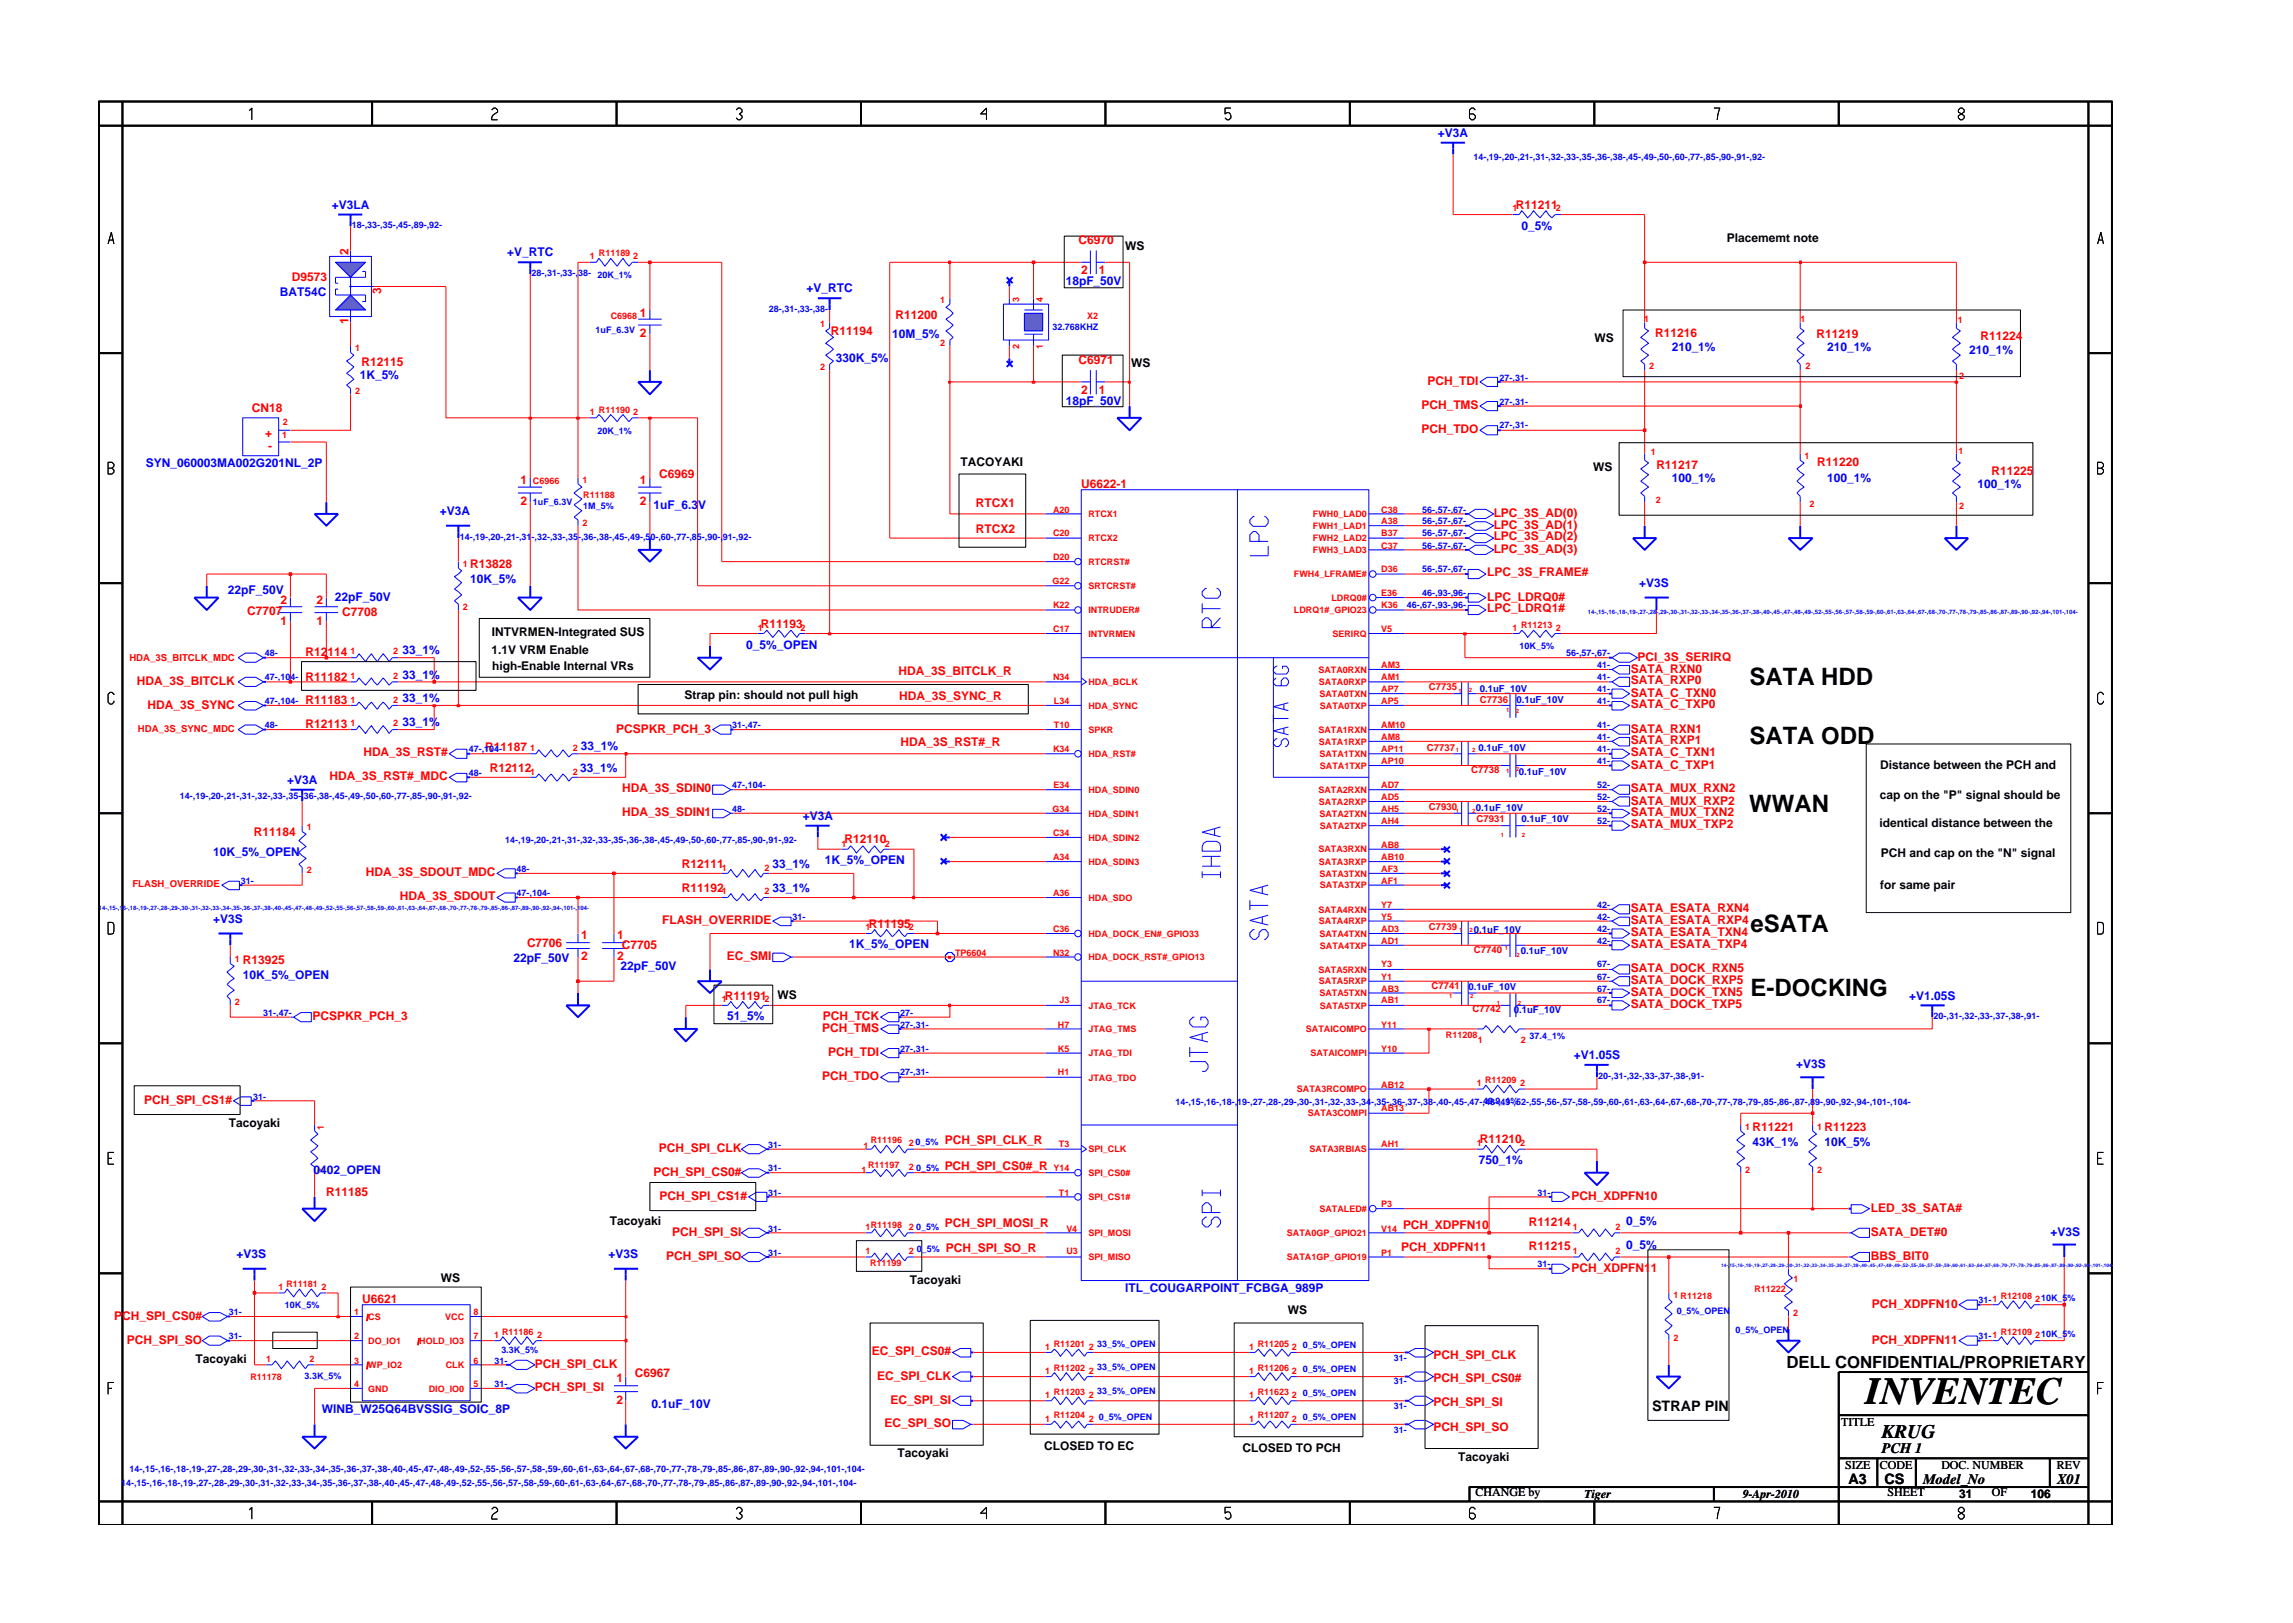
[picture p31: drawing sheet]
<svg xmlns="http://www.w3.org/2000/svg" width="297mm" height="210mm" viewBox="0 0 297 210" stroke-linecap="round" stroke-linejoin="round" font-family="sans-serif">
<defs><g id="words">
<text font-size="5" x="241.6" y="181.9">INVENTEC</text>
<g font-size="3.1">
<text x="226.6" y="88.8">SATA HDD</text>
<text x="226.6" y="96.4">SATA ODD</text>
<text x="226.6" y="105.1">WWAN</text>
<text x="226.7" y="120.7">eSATA</text>
<text x="226.8" y="129.1">E-DOCKING</text>
</g>
<text font-size="2.5" x="243.8" y="186.3">KRUG</text>
<text font-size="2.2" x="231.4" y="177.3">DELL CONFIDENTIAL/PROPRIETARY</text>
<g font-size="1.9">
<text x="214" y="182.7">STRAP PIN</text>
<text x="243.8" y="188.2">PCH 1</text>
<text x="239.5" y="192.2">A3</text>
<text x="244.1" y="192.3">CS</text>
<text x="249.1" y="192.2">Model_No</text>
<text x="266.5" y="192.2">X01</text>
</g>
<g font-size="1.6" fill="#00f">
<text x="186.3" y="17.7">+V3A</text>
<text x="43" y="27">+V3LA</text>
<text x="197.1" y="29.7">0_5%</text>
<text x="65.7" y="33.2">+V_RTC</text>
<text x="36.2" y="38.4">BAT54C</text>
<text x="104.5" y="37.9">+V_RTC</text>
<text x="138.1" y="36.9">18pF_50V</text>
<text x="108.3" y="46.9">330K_5%</text>
<text x="115.6" y="43.8">10M_5%</text>
<text x="216.6" y="45.4">210_1%</text>
<text x="236.7" y="45.4">210_1%</text>
<text x="255.1" y="45.9">210_1%</text>
<text x="46.6" y="49.1">1K_5%</text>
<text x="138.1" y="52.4">18pF_50V</text>
<text x="18.9" y="60.5">SYN_060003MA002G201NL_2P</text>
<text x="84.7" y="65.9">1uF_6.3V</text>
<text x="216.6" y="62.5">100_1%</text>
<text x="236.7" y="62.5">100_1%</text>
<text x="256.2" y="63.2">100_1%</text>
<text x="57" y="66.7">+V3A</text>
<text x="29.5" y="76.9">22pF_50V</text>
<text x="43.4" y="77.9">22pF_50V</text>
<text x="60.9" y="75.5">10K_5%</text>
<text x="212.3" y="76">+V3S</text>
<text x="52.1" y="87.9">33_1%</text>
<text x="52.1" y="84.8">33_1%</text>
<text x="96.7" y="84">0_5%_OPEN</text>
<text x="52.1" y="94.1">33_1%</text>
<text x="52.1" y="91">33_1%</text>
<text x="37.2" y="101.5">+V3A</text>
<text x="75.2" y="100">33_1%</text>
<text x="75.3" y="97.1">33_1%</text>
<text x="104" y="106.2">+V3A</text>
<text x="27.6" y="110.9">10K_5%_OPEN</text>
<text x="100.1" y="112.5">33_1%</text>
<text x="106.9" y="111.9">1K_5%_OPEN</text>
<text x="27.6" y="119.5">+V3S</text>
<text x="100.1" y="115.6">33_1%</text>
<text x="66.5" y="124.6">22pF_50V</text>
<text x="80.4" y="125.7">22pF_50V</text>
<text x="110" y="122.8">1K_5%_OPEN</text>
<text x="31.4" y="126.8">10K_5%_OPEN</text>
<text x="247.3" y="129.5">+V1.05S</text>
<text x="94.2" y="132.2">51_5%</text>
<text x="203.9" y="137.2">+V1.05S</text>
<text x="232.7" y="138.3">+V3S</text>
<text x="227" y="148.4">43K_1%</text>
<text x="236.3" y="148.4">10K_5%</text>
<text x="40.6" y="152.1">0402_OPEN</text>
<text x="191.6" y="150.8">750_1%</text>
<text x="210.6" y="161.7">0_5%</text>
<text x="210.6" y="158.7">0_5%</text>
<text x="265.6" y="160.1">+V3S</text>
<text x="30.6" y="163">+V3S</text>
<text x="78.8" y="163">+V3S</text>
<text x="145.7" y="167.3">ITL_COUGARPOINT_FCBGA_989P</text>
<text x="41.7" y="183">WINB_W25Q64BVSSIG_SOIC_8P</text>
<text x="84.4" y="182.3">0.1uF_10V</text>
</g>
<g font-size="1.6" fill="#f00">
<text x="196.4" y="27">R11211</text>
<text x="45.2" y="33" transform="rotate(-90 45.2 33)">2</text>
<text x="139.7" y="31.6">C6970</text>
<text x="140.1" y="35.5">2</text>
<text x="142.3" y="35.5">1</text>
<text x="37.8" y="36.5">D9573</text>
<text x="45.2" y="41.9" transform="rotate(-90 45.2 41.9)">1</text>
<text x="49.4" y="38.1" transform="rotate(-90 49.4 38.1)">3</text>
<text x="82.9" y="41">1</text>
<text x="116" y="41.3">R11200</text>
<text x="46.8" y="47.4">R12115</text>
<text x="82.9" y="43.7">2</text>
<text x="107.6" y="43.5">R11194</text>
<text x="139.7" y="47.2">C6971</text>
<text x="214.4" y="43.7">R11216</text>
<text x="235.3" y="43.7">R11219</text>
<text x="256.6" y="44.1">R11224</text>
<text x="32.6" y="53.3">CN18</text>
<text x="140.1" y="51.1">2</text>
<text x="142.3" y="51.1">1</text>
<text x="184.1" y="53">PCH_TMS</text>
<text x="184.9" y="49.9">PCH_TDI</text>
<text x="34.3" y="56.6">+</text>
<text x="34.7" y="58.3">-</text>
<text x="184.1" y="56">PCH_TDO</text>
<text x="67.4" y="62.7">1</text>
<text x="67.4" y="65.4">2</text>
<text x="82.9" y="62.7">1</text>
<text x="82.9" y="65.4">2</text>
<text x="85.4" y="61.9">C6969</text>
<text x="126.4" y="65.7">RTCX1</text>
<text x="140.1" y="63.3">U6622-1</text>
<text x="214.6" y="60.8">R11217</text>
<text x="235.4" y="60.4">R11220</text>
<text x="258" y="61.5">R11225</text>
<text x="126.4" y="69.1">RTCX2</text>
<text x="193.5" y="67">LPC_3S_AD(0)</text>
<text x="193.5" y="68.5">LPC_3S_AD(1)</text>
<text x="193.5" y="70">LPC_3S_AD(2)</text>
<text x="193.5" y="71.6">LPC_3S_AD(3)</text>
<text x="60.9" y="73.6">R13828</text>
<text x="192.6" y="77.8">LPC_LDRQ0#</text>
<text x="192.6" y="74.7">LPC_3S_FRAME#</text>
<text x="32" y="79.7">C7707</text>
<text x="36.3" y="80.9">1</text>
<text x="36.3" y="78.3">2</text>
<text x="41" y="80.9">1</text>
<text x="41" y="78.3">2</text>
<text x="44.3" y="79.8">C7708</text>
<text x="98.6" y="81.3">R11193</text>
<text x="192.6" y="79.3">LPC_LDRQ1#</text>
<text x="17.7" y="88.7">HDA_3S_BITCLK</text>
<text x="39.6" y="88.2">R11182</text>
<text x="39.6" y="85">R12114</text>
<text x="116.4" y="87.5">HDA_3S_BITCLK_R</text>
<text x="211.3" y="88.6">SATA_RXP0</text>
<text x="211.3" y="87.1">SATA_RXN0</text>
<text x="212.1" y="85.6">PCI_3S_SERIRQ</text>
<text x="19.1" y="91.9">HDA_3S_SYNC</text>
<text x="39.6" y="94.3">R12113</text>
<text x="39.6" y="91.2">R11183</text>
<text x="79.8" y="94.9">PCSPKR_PCH_3</text>
<text x="116.5" y="90.7">HDA_3S_SYNC_R</text>
<text x="211.3" y="91.8">SATA_C_TXP0</text>
<text x="211.3" y="90.3">SATA_C_TXN0</text>
<text x="211.3" y="94.9">SATA_RXN1</text>
<text x="42.7" y="101.1">HDA_3S_RST#_MDC</text>
<text x="47.1" y="98">HDA_3S_RST#</text>
<text x="62.8" y="97.3">R11187</text>
<text x="63.4" y="100">R12112</text>
<text x="116.7" y="96.7">HDA_3S_RST#_R</text>
<text x="211.3" y="98">SATA_C_TXN1</text>
<text x="211.3" y="96.4">SATA_RXP1</text>
<text x="211.3" y="99.6">SATA_C_TXP1</text>
<text x="80.6" y="105.7">HDA_3S_SDIN1</text>
<text x="80.6" y="102.6">HDA_3S_SDIN0</text>
<text x="211.3" y="105.7">SATA_MUX_TXN2</text>
<text x="211.3" y="107.3">SATA_MUX_TXP2</text>
<text x="211.3" y="102.6">SATA_MUX_RXN2</text>
<text x="211.3" y="104.2">SATA_MUX_RXP2</text>
<text x="32.9" y="108.3">R11184</text>
<text x="47.4" y="113.5">HDA_3S_SDOUT_MDC</text>
<text x="88.3" y="112.5">R12111</text>
<text x="109.4" y="109.2">R12110</text>
<text x="51.8" y="116.6">HDA_3S_SDOUT</text>
<text x="85.8" y="119.7">FLASH_OVERRIDE</text>
<text x="88.3" y="115.6">R11192</text>
<text x="211.3" y="118.2">SATA_ESATA_RXN4</text>
<text x="211.3" y="119.7">SATA_ESATA_RXP4</text>
<text x="31.4" y="124.8">R13925</text>
<text x="68.3" y="122.7">C7706</text>
<text x="75.3" y="121.7">1</text>
<text x="75.3" y="124.3">2</text>
<text x="80" y="121.7">1</text>
<text x="80" y="124.3">2</text>
<text x="80.5" y="122.9">C7705</text>
<text x="94.2" y="124.4">EC_SMI</text>
<text x="112.5" y="120.2">R11195</text>
<text x="211.3" y="125.9">SATA_DOCK_RXN5</text>
<text x="211.3" y="122.9">SATA_ESATA_TXP4</text>
<text x="211.3" y="121.2">SATA_ESATA_TXN4</text>
<text x="93.9" y="129.5">R11191</text>
<text x="211.3" y="127.5">SATA_DOCK_RXP5</text>
<text x="211.3" y="129">SATA_DOCK_TXN5</text>
<text x="211.3" y="130.6">SATA_DOCK_TXP5</text>
<text x="40.5" y="132.2">PCSPKR_PCH_3</text>
<text x="106.5" y="133.7">PCH_TMS</text>
<text x="106.6" y="132.2">PCH_TCK</text>
<text x="107.3" y="136.8">PCH_TDI</text>
<text x="18.7" y="143">PCH_SPI_CS1#</text>
<text x="106.5" y="139.9">PCH_TDO</text>
<text x="85.3" y="149.2">PCH_SPI_CLK</text>
<text x="122.4" y="148.2">PCH_SPI_CLK_R</text>
<text x="191.7" y="148.1">R11210</text>
<text x="227" y="146.5">R11221</text>
<text x="236.3" y="146.5">R11223</text>
<text x="42.3" y="154.9">R11185</text>
<text x="84.7" y="152.3">PCH_SPI_CS0#</text>
<text x="85.4" y="155.4">PCH_SPI_CS1#</text>
<text x="122.4" y="151.6">PCH_SPI_CS0#_R</text>
<text x="203.6" y="155.4">PCH_XDPFN10</text>
<text x="87.1" y="160.1">PCH_SPI_SI</text>
<text x="122.4" y="158.9">PCH_SPI_MOSI_R</text>
<text x="181.7" y="159.3">PCH_XDPFN10</text>
<text x="198.1" y="162">R11215</text>
<text x="198.1" y="158.9">R11214</text>
<text x="242.3" y="160.1">SATA_DET#0</text>
<text x="242.3" y="157">LED_3S_SATA#</text>
<text x="86.3" y="163.2">PCH_SPI_SO</text>
<text x="122.5" y="162.2">PCH_SPI_SO_R</text>
<text x="181.5" y="162.1">PCH_XDPFN11</text>
<text x="203.6" y="164.8">PCH_XDPFN11</text>
<text x="242.3" y="163.2">BBS_BIT0</text>
<text x="14.8" y="170.9">PCH_SPI_CS0#</text>
<text x="46.9" y="168.9">U6621</text>
<text x="242.5" y="169.4">PCH_XDPFN10</text>
<text x="16.4" y="174.1">PCH_SPI_SO</text>
<text x="69.3" y="177.2">PCH_SPI_CLK</text>
<text x="79.9" y="179.1">1</text>
<text x="82.2" y="178.4">C6967</text>
<text x="113" y="175.6">EC_SPI_CS0#</text>
<text x="113.6" y="178.7">EC_SPI_CLK</text>
<text x="185.7" y="179.1">PCH_SPI_CS0#</text>
<text x="185.7" y="176">PCH_SPI_CLK</text>
<text x="242.5" y="174.1">PCH_XDPFN11</text>
<text x="69.3" y="180.3">PCH_SPI_SI</text>
<text x="79.9" y="181.8">2</text>
<text x="114.6" y="184.9">EC_SPI_SO</text>
<text x="115.4" y="181.9">EC_SPI_SI</text>
<text x="185.7" y="185.3">PCH_SPI_SO</text>
<text x="185.7" y="182.2">PCH_SPI_SI</text>
</g>
<g font-size="1.6">
<text x="145.8" y="32.4">WS</text>
<text x="223.7" y="31.4">Placememt note</text>
<text x="146.5" y="47.5">WS</text>
<text x="206.5" y="44.4">WS</text>
<text x="124.4" y="60.4">TACOYAKI</text>
<text x="206.4" y="61">WS</text>
<text x="63.7" y="82.4">INTVRMEN-Integrated SUS</text>
<text x="63.7" y="84.8">1.1V VRM Enable</text>
<text x="63.7" y="86.8">high-Enable Internal VRs</text>
<text x="88.7" y="90.5">Strap pin: should not pull high</text>
<text x="243.6" y="99.6">Distance between the PCH and</text>
<text x="243.5" y="107.2">identical distance between the</text>
<text x="243.5" y="103.5">cap on the &quot;P&quot; signal should be</text>
<text x="243.7" y="111.1">PCH and cap on the &quot;N&quot; signal</text>
<text x="243.6" y="115.2">for same pair</text>
<text x="100.7" y="129.5">WS</text>
<text x="29.6" y="146">Tacoyaki</text>
<text x="79" y="158.7">Tacoyaki</text>
<text x="57.1" y="166.1">WS</text>
<text x="117.9" y="166.4">Tacoyaki</text>
<text x="166.8" y="170.3">WS</text>
<text x="25.3" y="176.6">Tacoyaki</text>
<text x="238.5" y="184.8">TITLE</text>
<text x="116.3" y="188.7">Tacoyaki</text>
<text x="135.3" y="187.8">CLOSED TO EC</text>
<text x="160.9" y="188.1">CLOSED TO PCH</text>
<text x="188.9" y="189.3">Tacoyaki</text>
<text x="239" y="190.4">SIZE</text>
<text x="243.5" y="190.4">CODE</text>
<text x="251.5" y="190.4">DOC. NUMBER</text>
<text x="266.4" y="190.4">REV</text>
<text x="191.2" y="193.8">CHANGE by</text>
<text x="205.3" y="194.1">Tiger</text>
<text x="225.7" y="194.1">9-Apr-2010</text>
<text x="244.5" y="193.8">SHEET</text>
<text x="253.8" y="194.1">31</text>
<text x="258" y="193.8">OF</text>
<text x="263.1" y="194.1">106</text>
</g>
<g font-size="1.2" fill="#00f">
<text x="190.9" y="20.7">14-,19-,20-,21-,31-,32-,33-,35-,36-,38-,45-,49-,50-,60-,77-,85-,90-,91-,92-</text>
<text x="45.6" y="29.6">18-,33-,35-,45-,89-,92-</text>
<text x="68.9" y="35.8">28-,31-,33-,38-</text>
<text x="77.4" y="36">20K_1%</text>
<text x="99.6" y="40.4">28-,31-,33-,38-</text>
<text x="77.2" y="43.1">1uF_6.3V</text>
<text x="136.3" y="42.8">32.768KHZ</text>
<text x="194.3" y="49.3">27-,31-</text>
<text x="194.3" y="52.4">27-,31-</text>
<text x="77.4" y="56.2">20K_1%</text>
<text x="194.3" y="55.5">27-,31-</text>
<text x="69" y="65.4">1uF_6.3V</text>
<text x="75.6" y="66">1M_5%</text>
<text x="59.5" y="70">14-,19-,20-,21-,31-,32-,33-,35-,36-,38-,45-,49-,50-,60-,77-,85-,90-,91-,92-</text>
<text x="184.2" y="69.5">56-,57-,67-</text>
<text x="184.2" y="71.1">56-,57-,67-</text>
<text x="184.2" y="67.9">56-,57-,67-</text>
<text x="184.2" y="66.4">56-,57-,67-</text>
<text x="184.2" y="77.2">46-,93-,96-</text>
<text x="184.2" y="74.1">56-,57-,67-</text>
<text x="182.2" y="78.8">46-,67-,93-,96-</text>
<text x="34.3" y="85">48-</text>
<text x="34.3" y="88.1">47-,104-</text>
<text x="191.7" y="89.6">0.1uF_10V</text>
<text x="196.8" y="84">10K_5%</text>
<text x="202.9" y="85">56-,57-,67-</text>
<text x="206.9" y="88.1">41-</text>
<text x="206.9" y="89.7">41-</text>
<text x="206.9" y="86.6">41-</text>
<text x="34.3" y="94.3">48-</text>
<text x="34.3" y="91.2">47-,104-</text>
<text x="94.9" y="94.3">31-,47-</text>
<text x="196.4" y="91.1">0.1uF_10V</text>
<text x="206.9" y="91.2">41-</text>
<text x="206.9" y="94.3">41-</text>
<text x="206.9" y="95.9">41-</text>
<text x="60.7" y="97.4">47-,104-</text>
<text x="60.7" y="100.5">48-</text>
<text x="191.5" y="97.3">0.1uF_10V</text>
<text x="196.8" y="100.4">0.1uF_10V</text>
<text x="206.9" y="99">41-</text>
<text x="206.9" y="97.4">41-</text>
<text x="23.3" y="103.5">14-,19-,20-,21-,31-,32-,33-,35-,36-,38-,45-,49-,50-,60-,77-,85-,90-,91-,92-</text>
<text x="94.9" y="102.1">47-,104-</text>
<text x="94.9" y="105.2">48-</text>
<text x="191.2" y="105">0.1uF_10V</text>
<text x="197.1" y="106.5">0.1uF_10V</text>
<text x="206.9" y="105.2">52-</text>
<text x="206.9" y="103.7">52-</text>
<text x="206.9" y="102.1">52-</text>
<text x="206.9" y="106.7">52-</text>
<text x="65.4" y="109.2">14-,19-,20-,21-,31-,32-,33-,35-,36-,38-,45-,49-,50-,60-,77-,85-,90-,91-,92-</text>
<text x="66.9" y="113">48-</text>
<text x="31.2" y="114.5">31-</text>
<text x="66.9" y="116">47-,104-</text>
<text x="102.6" y="119.2">31-</text>
<text x="206.9" y="119.2">42-</text>
<text x="206.9" y="117.6">42-</text>
<text x="190.9" y="120.9">0.1uF_10V</text>
<text x="197" y="123.6">0.1uF_10V</text>
<text x="206.9" y="122.3">42-</text>
<text x="206.9" y="125.3">67-</text>
<text x="206.9" y="120.7">42-</text>
<text x="34.1" y="131.6">31-,47-</text>
<text x="116.6" y="131.6">27-</text>
<text x="190.3" y="128.3">0.1uF_10V</text>
<text x="196.1" y="131.3">0.1uF_10V</text>
<text x="206.9" y="126.9">67-</text>
<text x="206.9" y="130">67-</text>
<text x="206.9" y="128.5">67-</text>
<text x="116.6" y="133.1">27-,31-</text>
<text x="116.6" y="136.3">27-,31-</text>
<text x="198.1" y="134.6">37.4_1%</text>
<text x="250.5" y="132">20-,31-,32-,33-,37-,38-,91-</text>
<text x="32.8" y="142.4">31-</text>
<text x="116.6" y="139.3">27-,31-</text>
<text x="152.3" y="143.2">14-,15-,16-,18-,19-,27-,28-,29-,30-,31-,32-,33-,34-,35-,36-,37-,38-,40-,45-,47-,48-,49-,52-,55-,56-,57-,58-,59-,60-,61-,63-,64-,67-,68-,70-,77-,78-,79-,85-,86-,87-,89-,90-,92-,94-,101-,104-</text>
<text x="192.1" y="143">49.9_1%</text>
<text x="207" y="139.8">20-,31-,32-,33-,37-,38-,91-</text>
<text x="99.5" y="148.7">31-</text>
<text x="118.6" y="148.3">0_5%</text>
<text x="99.5" y="151.8">31-</text>
<text x="99.5" y="154.9">31-</text>
<text x="118.7" y="151.7">0_5%</text>
<text x="199.2" y="154.9">31-</text>
<text x="99.5" y="159.5">31-</text>
<text x="118.7" y="159.4">0_5%</text>
<text x="99.5" y="162.7">31-</text>
<text x="118.8" y="162.2">0_5%</text>
<text x="199.2" y="164.2">31-</text>
<text x="29.7" y="173.5">31-</text>
<text x="29.7" y="170.4">31-</text>
<text x="36.9" y="169.4">10K_5%</text>
<text x="217.2" y="170.2">0_5%_OPEN</text>
<text x="224.8" y="172.7">0_5%_OPEN</text>
<text x="256.3" y="168.9">31-1</text>
<text x="256.3" y="173.5">31-1</text>
<text x="39.5" y="178.7">3.3K_5%</text>
<text x="64" y="176.6">31-</text>
<text x="64" y="179.7">31-</text>
<text x="64.9" y="175.3">3.3K_5%</text>
<text x="142.1" y="177.5">33_5%_OPEN</text>
<text x="142.1" y="174.4">33_5%_OPEN</text>
<text x="168.8" y="174.6">0_5%_OPEN</text>
<text x="168.8" y="177.7">0_5%_OPEN</text>
<text x="180.5" y="176.3">31-</text>
<text x="180.5" y="179.4">31-</text>
<text x="142.1" y="180.6">33_5%_OPEN</text>
<text x="142.4" y="183.9">0_5%_OPEN</text>
<text x="168.8" y="183.9">0_5%_OPEN</text>
<text x="168.8" y="180.9">0_5%_OPEN</text>
<text x="180.5" y="182.5">31-</text>
<text x="180.5" y="185.6">31-</text>
<text x="16.8" y="190.7">14-,15-,16-,18-,19-,27-,28-,29-,30-,31-,32-,33-,34-,35-,36-,37-,38-,40-,45-,47-,48-,49-,52-,55-,56-,57-,58-,59-,60-,61-,63-,64-,67-,68-,70-,77-,78-,79-,85-,86-,87-,89-,90-,92-,94-,101-,104-</text>
<text x="15.7" y="192.5">14-,15-,16-,18-,19-,27-,28-,29-,30-,31-,32-,33-,34-,35-,36-,37-,38-,40-,45-,47-,48-,49-,52-,55-,56-,57-,58-,59-,60-,61-,63-,64-,67-,68-,70-,77-,78-,79-,85-,86-,87-,89-,90-,92-,94-,101-,104-</text>
</g>
<g font-size="1.2" fill="#f00">
<text x="195.9" y="27.4">1</text>
<text x="201.6" y="27.4">2</text>
<text x="76.4" y="33.6">1</text>
<text x="77.6" y="33.2">R11189</text>
<text x="82" y="33.6">2</text>
<text x="79.1" y="41.3">C6968</text>
<text x="121.8" y="39.3">1</text>
<text x="132" y="39.1" transform="rotate(-90 132 39.1)">3</text>
<text x="135.1" y="39.1" transform="rotate(-90 135.1 39.1)">4</text>
<text x="140.8" y="41.3">X2</text>
<text x="213" y="41.7">1</text>
<text x="233.2" y="41.7">1</text>
<text x="253.6" y="41.9">1</text>
<text x="46" y="45.5">1</text>
<text x="106.2" y="42.4">1</text>
<text x="106.2" y="47.9">2</text>
<text x="121.8" y="44.8">2</text>
<text x="132" y="45.2" transform="rotate(-90 132 45.2)">2</text>
<text x="135.1" y="45.2" transform="rotate(-90 135.1 45.2)">1</text>
<text x="213.6" y="47.9">2</text>
<text x="233.9" y="47.9">2</text>
<text x="46" y="51.1">2</text>
<text x="76.4" y="53.8">1</text>
<text x="77.6" y="53.5">R11190</text>
<text x="82" y="53.8">2</text>
<text x="253.8" y="49.1">2</text>
<text x="36.5" y="56.8">1</text>
<text x="36.6" y="55.1">2</text>
<text x="213.8" y="59">1</text>
<text x="233.7" y="59.5">1</text>
<text x="253.7" y="58.8">1</text>
<text x="69" y="62.7">C6966</text>
<text x="75.5" y="62.6">1</text>
<text x="75.6" y="64.5">R11188</text>
<text x="214.5" y="65.1">2</text>
<text x="234.4" y="65.6">2</text>
<text x="253.8" y="65.9">2</text>
<text x="75.5" y="68.1">2</text>
<text x="136.4" y="66.4">A20</text>
<text x="136.4" y="69.5">C20</text>
<text x="141" y="67">RTCX1</text>
<text x="141" y="70.1">RTCX2</text>
<text x="170.1" y="68.5">FWH1_LAD1</text>
<text x="170.1" y="70.1">FWH2_LAD2</text>
<text x="170.1" y="71.7">FWH3_LAD3</text>
<text x="170.1" y="67">FWH0_LAD0</text>
<text x="178.9" y="67.9">A38</text>
<text x="178.9" y="69.5">B37</text>
<text x="178.9" y="71.1">C37</text>
<text x="178.9" y="66.4">C38</text>
<text x="60" y="73.4">1</text>
<text x="136.3" y="75.7">G22</text>
<text x="136.4" y="72.6">D20</text>
<text x="141" y="76.3">SRTCRST#</text>
<text x="141" y="73.2">RTCRST#</text>
<text x="167.6" y="74.8">FWH4_LFRAME#</text>
<text x="172.5" y="77.8">LDRQ0#</text>
<text x="178.9" y="74.1">D36</text>
<text x="178.9" y="77.2">E36</text>
<text x="60" y="79">2</text>
<text x="98.2" y="81.7">1</text>
<text x="103.7" y="81.7">2</text>
<text x="136.4" y="78.8">K22</text>
<text x="136.4" y="81.9">C17</text>
<text x="141" y="79.4">INTRUDER#</text>
<text x="141" y="82.5">INTVRMEN</text>
<text x="167.6" y="79.4">LDRQ1#_GPIO23</text>
<text x="172.6" y="82.5">SERIRQ</text>
<text x="178.9" y="81.9">V5</text>
<text x="178.9" y="78.8">K36</text>
<text x="195.9" y="81.7">1</text>
<text x="197" y="81.3">R11213</text>
<text x="201.6" y="81.7">2</text>
<text x="16.8" y="85.6">HDA_3S_BITCLK_MDC</text>
<text x="45.4" y="87.9">1</text>
<text x="45.4" y="84.8">1</text>
<text x="50.9" y="87.9">2</text>
<text x="50.9" y="84.8">2</text>
<text x="136.4" y="88.1">N34</text>
<text x="141" y="88.8">HDA_BCLK</text>
<text x="170.8" y="87.2">SATA0RXN</text>
<text x="170.9" y="88.8">SATA0RXP</text>
<text x="178.9" y="86.6">AM3</text>
<text x="178.9" y="88.1">AM1</text>
<text x="178.9" y="89.7">AP7</text>
<text x="185.1" y="89.4">C7735</text>
<text x="17.9" y="94.9">HDA_3S_SYNC_MDC</text>
<text x="45.4" y="91">1</text>
<text x="45.4" y="94.1">1</text>
<text x="50.9" y="91">2</text>
<text x="50.9" y="94.1">2</text>
<text x="136.5" y="91.2">L34</text>
<text x="136.5" y="94.3">T10</text>
<text x="141" y="91.8">HDA_SYNC</text>
<text x="141" y="94.9">SPKR</text>
<text x="170.8" y="94.9">SATA1RXN</text>
<text x="170.9" y="90.3">SATA0TXN</text>
<text x="171" y="91.8">SATA0TXP</text>
<text x="178.9" y="91.2">AP5</text>
<text x="178.9" y="94.3">AM10</text>
<text x="178.9" y="95.9">AM8</text>
<text x="191.7" y="91.1">C7736</text>
<text x="68.7" y="100.4">1</text>
<text x="68.7" y="97.2">1</text>
<text x="74.2" y="100.4">2</text>
<text x="74.2" y="97.2">2</text>
<text x="136.4" y="97.4">K34</text>
<text x="141" y="98.1">HDA_RST#</text>
<text x="170.9" y="96.5">SATA1RXP</text>
<text x="170.9" y="98.1">SATA1TXN</text>
<text x="171" y="99.6">SATA1TXP</text>
<text x="178.9" y="97.4">AP11</text>
<text x="178.9" y="99">AP10</text>
<text x="184.8" y="97.3">C7737</text>
<text x="190.6" y="100.2">C7738</text>
<text x="39.7" y="107.6">1</text>
<text x="136.3" y="105.2">G34</text>
<text x="136.5" y="102.1">E34</text>
<text x="141" y="102.7">HDA_SDIN0</text>
<text x="141" y="105.8">HDA_SDIN1</text>
<text x="170.8" y="102.7">SATA2RXN</text>
<text x="170.9" y="104.3">SATA2RXP</text>
<text x="170.9" y="105.8">SATA2TXN</text>
<text x="171" y="107.4">SATA2TXP</text>
<text x="178.9" y="102.1">AD7</text>
<text x="178.9" y="103.7">AD5</text>
<text x="178.9" y="105.2">AH5</text>
<text x="178.9" y="106.7">AH4</text>
<text x="185.1" y="104.9">C7930</text>
<text x="191.3" y="106.4">C7931</text>
<text x="39.7" y="113.1">2</text>
<text x="93.5" y="112.8">1</text>
<text x="99" y="112.8">2</text>
<text x="109" y="109.7">1</text>
<text x="114.6" y="109.7">2</text>
<text x="136.4" y="108.3">C34</text>
<text x="136.4" y="111.4">A34</text>
<text x="141" y="108.9">HDA_SDIN2</text>
<text x="141" y="112">HDA_SDIN3</text>
<text x="170.8" y="110.4">SATA3RXN</text>
<text x="170.9" y="112">SATA3RXP</text>
<text x="170.9" y="113.6">SATA3TXN</text>
<text x="178.9" y="109.8">AB8</text>
<text x="178.9" y="111.4">AB10</text>
<text x="178.9" y="113">AF3</text>
<text x="17.2" y="115">FLASH_OVERRIDE</text>
<text x="93.5" y="115.9">1</text>
<text x="99" y="115.9">2</text>
<text x="136.4" y="116">A36</text>
<text x="141" y="116.7">HDA_SDO</text>
<text x="170.8" y="118.2">SATA4RXN</text>
<text x="170.9" y="119.7">SATA4RXP</text>
<text x="171" y="115.1">SATA3TXP</text>
<text x="178.9" y="114.5">AF1</text>
<text x="178.9" y="117.6">Y7</text>
<text x="178.9" y="119.2">Y5</text>
<text x="30.4" y="124.7">1</text>
<text x="112.1" y="120.5">1</text>
<text x="117.7" y="120.5">2</text>
<text x="123.7" y="123.8">TP6604</text>
<text x="136.4" y="120.7">C36</text>
<text x="136.4" y="123.8">N32</text>
<text x="141" y="121.4">HDA_DOCK_EN#_GPIO33</text>
<text x="141" y="124.4">HDA_DOCK_RST#_GPIO13</text>
<text x="170.9" y="121.4">SATA4TXN</text>
<text x="171" y="122.9">SATA4TXP</text>
<text x="178.9" y="120.7">AD3</text>
<text x="178.9" y="122.3">AD1</text>
<text x="178.9" y="125.3">Y3</text>
<text x="185.1" y="120.5">C7739</text>
<text x="190.9" y="123.5">C7740</text>
<text x="30.4" y="130.2">2</text>
<text x="93.5" y="129.8">1</text>
<text x="99" y="129.8">2</text>
<text x="137.2" y="130">J3</text>
<text x="141" y="130.7">JTAG_TCK</text>
<text x="170.8" y="126">SATA5RXN</text>
<text x="170.9" y="127.5">SATA5RXP</text>
<text x="170.9" y="129.1">SATA5TXN</text>
<text x="171" y="130.7">SATA5TXP</text>
<text x="178.9" y="126.9">Y1</text>
<text x="178.9" y="128.5">AB3</text>
<text x="178.9" y="130">AB1</text>
<text x="185.4" y="128.1">C7741</text>
<text x="190.8" y="131.2">C7742</text>
<text x="137.1" y="136.3">K5</text>
<text x="137.1" y="133.1">H7</text>
<text x="141" y="136.8">JTAG_TDI</text>
<text x="141" y="133.7">JTAG_TMS</text>
<text x="169.2" y="133.7">SATAICOMPO</text>
<text x="169.8" y="136.8">SATAICOMPI</text>
<text x="178.9" y="136.3">Y10</text>
<text x="178.9" y="133.1">Y11</text>
<text x="187.3" y="134.5">R11208</text>
<text x="191.5" y="135.1">1</text>
<text x="197" y="135.1">2</text>
<text x="137.1" y="139.3">H1</text>
<text x="141" y="140">JTAG_TDO</text>
<text x="168" y="141.5">SATA3RCOMPO</text>
<text x="178.9" y="140.9">AB12</text>
<text x="178.9" y="144">AB13</text>
<text x="191.3" y="140.7">1</text>
<text x="192.4" y="140.3">R11209</text>
<text x="196.9" y="140.7">2</text>
<text x="41.9" y="146.4" transform="rotate(-90 41.9 146.4)">1</text>
<text x="111.9" y="148.8">1</text>
<text x="112.8" y="148">R11196</text>
<text x="117.7" y="148.4">2</text>
<text x="137.2" y="148.6">T3</text>
<text x="141" y="149.3">SPI_CLK</text>
<text x="169.4" y="144.6">SATA3COMPI</text>
<text x="169.6" y="149.3">SATA3RBIAS</text>
<text x="178.9" y="148.6">AH1</text>
<text x="191.3" y="148.4">1</text>
<text x="196.9" y="148.4">2</text>
<text x="226.1" y="146.4">1</text>
<text x="235.4" y="146.4">1</text>
<text x="41.9" y="151.9" transform="rotate(-90 41.9 151.9)">2</text>
<text x="111.6" y="152">1</text>
<text x="112.5" y="151.3">R11197</text>
<text x="117.7" y="151.6">2</text>
<text x="136.5" y="151.8">Y14</text>
<text x="137.2" y="154.9">T1</text>
<text x="141" y="152.3">SPI_CS0#</text>
<text x="141" y="155.5">SPI_CS1#</text>
<text x="226.1" y="151.9">2</text>
<text x="235.4" y="151.9">2</text>
<text x="112.1" y="159.4">1</text>
<text x="112.8" y="159">R11198</text>
<text x="117.7" y="159.4">2</text>
<text x="138.1" y="159.6">V4</text>
<text x="141" y="160.1">SPI_MOSI</text>
<text x="166.7" y="160.1">SATA0GP_GPIO21</text>
<text x="170.9" y="157">SATALED#</text>
<text x="178.9" y="159.5">V14</text>
<text x="178.9" y="156.4">P3</text>
<text x="203.7" y="159.4">1</text>
<text x="209.3" y="159.4">2</text>
<text x="36.1" y="167.1">1</text>
<text x="37.1" y="166.7">R11181</text>
<text x="41.6" y="167.1">2</text>
<text x="112.1" y="162.4">1</text>
<text x="112.7" y="164">R11199</text>
<text x="117.7" y="162.4">2</text>
<text x="138.2" y="162.5">U3</text>
<text x="141" y="163.3">SPI_MISO</text>
<text x="166.7" y="163.3">SATA1GP_GPIO19</text>
<text x="178.9" y="162.7">P1</text>
<text x="203.7" y="162.4">1</text>
<text x="209.3" y="162.4">2</text>
<text x="227.3" y="167.4">R11222</text>
<text x="232.4" y="166.1">1</text>
<text x="45.9" y="173.5">2</text>
<text x="45.9" y="170.4">1</text>
<text x="47.7" y="171">CS</text>
<text x="57.7" y="171">VCC</text>
<text x="61.3" y="170.4">8</text>
<text x="61.3" y="173.5">7</text>
<text x="64" y="173.3">1</text>
<text x="65" y="172.9">R11186</text>
<text x="69.6" y="173.3">2</text>
<text x="216.8" y="173.7">2</text>
<text x="216.8" y="168.2">1 R11218</text>
<text x="232.3" y="170.5">2</text>
<text x="259.2" y="168.3">R12108</text>
<text x="259.2" y="172.9">R12109</text>
<text x="263.6" y="173.3">210K_5%</text>
<text x="263.6" y="168.7">210K_5%</text>
<text x="32.4" y="178.8">R11178</text>
<text x="34.5" y="176.4">1</text>
<text x="40.1" y="176.4">2</text>
<text x="45.9" y="176.6">3</text>
<text x="45.9" y="179.7">4</text>
<text x="47.7" y="177.2">WP_IO2</text>
<text x="47.7" y="174.1">DO_IO1</text>
<text x="54.3" y="174.1">HOLD_IO3</text>
<text x="57.7" y="177.2">CLK</text>
<text x="61.3" y="176.6">6</text>
<text x="61.3" y="179.7">5</text>
<text x="135.4" y="174.9">1</text>
<text x="135.4" y="178">1</text>
<text x="136.5" y="177.6">R11202</text>
<text x="136.5" y="174.4">R11201</text>
<text x="141" y="174.9">2</text>
<text x="141" y="178">2</text>
<text x="161.8" y="178">1</text>
<text x="161.8" y="174.9">1</text>
<text x="162.9" y="174.4">R11205</text>
<text x="162.9" y="177.6">R11206</text>
<text x="167.4" y="178">2</text>
<text x="167.4" y="174.9">2</text>
<text x="47.7" y="180.3">GND</text>
<text x="55.5" y="180.3">DIO_IO0</text>
<text x="135.4" y="184.2">1</text>
<text x="135.4" y="181">1</text>
<text x="136.5" y="183.8">R11204</text>
<text x="136.5" y="180.7">R11203</text>
<text x="141" y="181">2</text>
<text x="141" y="184.2">2</text>
<text x="161.8" y="181">1</text>
<text x="161.8" y="184.2">1</text>
<text x="162.9" y="183.8">R11207</text>
<text x="162.9" y="180.7">R11623</text>
<text x="167.4" y="181">2</text>
<text x="167.4" y="184.2">2</text>
</g>
<g font-size=".8" fill="#00f">
<text x="205.7" y="79.5">14-,15-,16-,18-,19-,27-,28-,29-,30-,31-,32-,33-,34-,35-,36-,37-,38-,40-,45-,47-,48-,49-,52-,55-,56-,57-,58-,59-,60-,61-,63-,64-,67-,68-,70-,77-,78-,79-,85-,86-,87-,89-,90-,92-,94-,101-,104-</text>
<text x="12.8" y="117.9">14-,15-,16-,18-,19-,27-,28-,29-,30-,31-,32-,33-,34-,35-,36-,37-,38-,40-,45-,47-,48-,49-,52-,55-,56-,57-,58-,59-,60-,61-,63-,64-,67-,68-,70-,77-,78-,79-,85-,86-,87-,89-,90-,92-,94-,101-,104-</text>
</g>
<g font-size=".8" fill="#f00">
<text x="188.9" y="89.8">1</text>
<text x="190.3" y="89.6">2</text>
<text x="195.1" y="92.2">1</text>
<text x="196.4" y="92.3">2</text>
<text x="188.6" y="97.5">1</text>
<text x="190.7" y="97.5">2</text>
<text x="195.1" y="100.1">1</text>
<text x="196.4" y="99.9">2</text>
<text x="188.6" y="105.4">1</text>
<text x="190.7" y="105.4">2</text>
<text x="194.4" y="108.5">1</text>
<text x="197.1" y="108.5">2</text>
<text x="189" y="120.7">1</text>
<text x="190.4" y="120.7">2</text>
<text x="194.9" y="123.1">1</text>
<text x="196.4" y="124">2</text>
<text x="187.7" y="129.2">1</text>
<text x="190.4" y="129.2">2</text>
<text x="193.9" y="130.2">1</text>
<text x="196.6" y="130.2">2</text>
</g>
<text font-size=".6" fill="#00f" x="223" y="164.2">14-,15-,16-,18-,19-,27-,28-,29-,30-,31-,32-,33-,34-,35-,36-,37-,38-,40-,45-,47-,48-,49-,52-,55-,56-,57-,58-,59-,60-,61-,63-,64-,67-,68-,70-,77-,78-,79-,85-,86-,87-,89-,90-,92-,94-,101-,104-</text>
</g></defs>
<g fill="none" stroke="#00f" stroke-width=".25">
<path d="M186.6 18.5h3.2M188.2 18.5v1.5M105.9 38.6h3.1M107.5 38.6v1.6M194 49.5h.4M194 52.6h.4M189.8 66.6h.4M231.7 69.7h3.1l-1.6 1.5zM233.2 68.1v1.6M34.1 85.2h.4M94.7 94.5h.3M208.4 89.9h.4"/>
<path d="M37.6 102.3h3.2M39.1 102.3v1.5M60.5 100.7h.4M66.7 113.1h.4M66.7 116.3h.4M121.9 111.2l.7 .8M122.2 111.6h.8M122.6 111.2l-.7 .8M186.6 111.6h.9M187.1 111.2l.7 .8M187.8 111.2l-.7 .8M208.4 105.4h.4"/>
<path d="M73.3 130.2h3.1l-1.5 1.6zM74.9 128.6v1.6M90.4 127.1h3.1l-1.5 1.5zM92 125.6v1.5M116.4 139.6h.4M208.4 122.5h.4M208.4 128.6h.4M208.4 120.9h.4M65.6 176.8h.4M125.8 175.2h.3M182 175.2h.4M214.6 178.3h3.1l-1.5 1.6z"/>
<path d="M216.2 176.8v1.5M182 184.5h.4"/>
</g>
<g fill="none" stroke="#00f" stroke-width=".13">
<path d="M123 38.6v.8l-.5 .4 1 .8-1 .7 1 .8-1 .8 1 .8-.5 .4v.7M130 39.4h5.8v4.7h-5.8zM133.9 38.6v1.6M132.7 43.3h2.4M132.7 40.2h2.4M133.9 43.3v1.5M140.1 49.5h1.2M141.3 47.9v3.2M142 49.5h1.2M142 47.9v3.2M191.7 49.5l.9-.6h1.4v1.2h-1.4zM191.7 52.6l.9-.6h1.4v1.2h-1.4z"/>
<path d="M213 41.8v.7l.6 .4-1.1 .8 1.1 .8-1.1 .7 1.1 .8-1.1 .8 .5 .4v.7M190.2 66.6l.9-.6h1.4l1 .6-1 .6h-1.4zM30.8 85.2l1-.6h1.3l1 .6-1 .6h-1.3zM45.4 94.5h.8l.3-.5 .9 1 .7-1 .8 1 .7-1 .8 1 .4-.5h.8M45.4 88.3h.8l.3-.5 .9 1 .7-1 .8 1 .7-1 .8 1 .4-.5h.8M92.3 94.5l1-.6h1.4v1.2h-1.4zM208.4 86.7h.4M208.4 88.3h.4M208.8 86.7l.9-.5h1.4v1.1h-1.4zM208.8 88.3l.9-.6h1.4v1.2h-1.4zM208.8 89.3h1.4l.9 .6-.9 .6h-1.4zM58.2 100.7l.9-.5h1.4v1.1h-1.4z"/>
<path d="M64.4 113.1l1-.5h1.3v1.1h-1.3zM64.4 116.3l1-.6h1.3v1.2h-1.3zM68.7 100.7h.8l.3-.4 .8 .9 .8-.9 .8 .9 .7-.9 .8 .9 .4-.5h.8M92.3 104.8h1.4l1 .6-1 .5h-1.4zM94.7 105.4h.3M109 110h.8l.4-.4 .7 .9 .9-.9 .8 .9 .7-.9 .8 .9 .4-.5h.8M208.4 102.3h.4M208.8 102.3l.9-.6h1.4v1.2h-1.4zM208.8 104.8h1.4l.9 .6-.9 .5h-1.4zM73.3 122.1h3.1M73.3 122.9h3.1M74.9 120.9v1.2"/>
<path d="M74.9 122.9v1.1M78 122.1h3.1M78 122.9h3.1M79.5 120.9v1.2M79.5 122.9v1.1M114.1 139.6l1-.6h1.3v1.2h-1.3zM208.8 121.9h1.4l.9 .6-.9 .5h-1.4zM208.8 128.1h1.4l.9 .5-.9 .6h-1.4zM208.8 120.3h1.4l.9 .6-.9 .6h-1.4zM225.5 145.7v.8l.5 .4-1 .8 1 .7-1 .8 1 .9-1 .7 .5 .4v.7M239.5 159.7h.3M239.8 159.7l1-.6h1.4v1.2h-1.4z"/>
<path d="M64 173.7h.8l.3-.5 .9 1 .7-1 .8 1 .8-1 .7 1 .5-.5h.7M66 176.8l.9-.6h1.4l1 .6-1 .6h-1.4zM123.4 175.2l1-.5h1.4v1.1h-1.4zM182.4 175.2l.9-.5h1.4l1 .5-1 .6h-1.4zM203.7 162.8h.8l.4-.5 .8 1.1 .7-1.1 .8 1.1 .8-1.1 .8 1.1 .4-.6h.7M231.7 164.4v.7l.5 .5-1 .7 1 .8-1 .7 1 .9-1 .7 .5 .4v.7M161.8 181.5h.8l.4-.5 .8 1 .7-1 .8 1 .8-1 .8 1 .3-.5h.8M182.4 184.5l.9-.5h1.4l1 .5-1 .6h-1.4z"/>
</g>
<path d="M132.7 40.6h2.4v2.3h-2.4z" fill="#3c3cc8"/>
<g fill="none" stroke="#00f" stroke-width=".13">
<path d="M76.4 34h.8l.4-.5 .7 1 .8-1 .9 1 .7-1 .8 1 .4-.5h.8M130.8 38.6v.8M195.9 27.8h.9l.3-.5 .8 .9 .8-.9 .8 .9 .8-.9 .7 .9 .5-.4h.7M107.5 41.8v.7l-.5 .4 1 .8-1 .8 1 .7-1 .8 1 .8-.5 .4v.7M130.8 44.1v.7M132.7 40.6h2.4v2.3h-2.4zM213 58.8v.8l.6 .4-1.1 .7 1.1 .8-1.1 .8 1.1 .8-1.1 .8 .5 .4v.8M233.2 58.8v.8l.5 .4-.9 .7 .9 .8-.9 .8 .9 .8-.9 .8 .4 .4v.8M233.2 41.8v.7l.5 .4-.9 .8 .9 .8-.9 .7 .9 .8-.9 .8 .4 .4v.7M253.4 58.8v.8l.5 .4-1 .7 1 .8-1 .8 1 .8-1 .8 .5 .4v.8M36.1 79.4h3M36.1 78.6h3"/>
<path d="M37.6 77.4v1.2M37.6 79.4v1.1M40.8 79.4h3M40.8 78.6h3M42.3 77.4v1.2M42.3 79.4v1.1M59.4 72.8v.8l.4 .3-.9 .8 .9 .8-.9 .8 .9 .8-.9 .7 .5 .5v.7M67.1 63.1h3.1M67.1 63.9h3.1M68.7 61.9v1.2M68.7 63.9v1.2M74.9 61.9v.8l.5 .4-1 .8 1 .7-1 .8 1 .8-1 .8 .5 .3v.8"/>
<path d="M135.4 66.6h4.7M135.4 69.7h4.7M135.4 79h3.7M135.4 72.8h3.7M135.4 75.9h3.7M140.1 63.4h37.2v102.5h-37.2zM155.7 78.2v1.2M155.7 78.9h2.4M156.3 76.2h-.1l-.5 .5v.4l.5 .4h1.6l.3-.4v-.4l-.3-.5h-.2M160.3 63.4v102.5M162.5 66.9h-.2l-.4 .4v.5l.4 .4h1.6l.4-.4v-.5l-.4-.4h-.1M163.1 70.1v-.8l-.4-.4h-.4l-.4 .4v.8h2.4"/>
<path d="M164.3 70.7v1.3h-2.4M177.3 66.6h4.7M177.3 69.7h4.7M177.3 68.1h4.7M177.3 71.2h4.7M178.3 79h3.7M178.3 74.4h3.7M178.3 77.4h3.7M190.2 76.9h1.3l1 .5-1 .6h-1.3zM30.8 94.5l1-.6h1.3l1 .6-1 .6h-1.3zM45.4 91.4h.8l.3-.4 .9 .9 .7-.9 .8 .9 .7-.9 .8 .9 .4-.5h.8M45.4 85.2h.8l.3-.5 .9 1 .7-1 .8 1 .7-1 .8 1 .4-.5h.8"/>
<path d="M68.7 97.6h.8l.3-.5 .8 1 .8-1 .8 1 .7-1 .8 1 .4-.5h.8M98.2 82.1h.7l.4-.5 .8 1 .8-1 .7 1 .9-1 .7 1 .4-.5h.7M135.4 82.1h4.7M135.4 88.3h4.7M135.4 91.4h4.7M135.4 97.6h3.7M135.4 94.5h4.7M140.1 87.8l.6 .5-.6 .5M140.1 85.2h37.2M158.1 80l-1.2 1.3v-.8l-.4-.5h-.3l-.5 .5v.8h2.4M165 85.2v15.5h12.3M165 93.1h1.9"/>
<path d="M165.3 87.8l-.3 .4v.3l.3 .3h1.4l.2-.3v-.3l-.2-.4h-.4l-.3 .4v.6M165.5 95.7h-.2l-.3 .3v.4l.3 .3h.3l.4-.3v-.4l.3-.3h.4l.2 .3v.4l-.2 .3h-.2M165.5 86.3h-.2l-.3 .3v.4l.3 .3h1.4l.2-.3v-.4l-.2-.3h-.6v.3M166.3 91.2v.7M166.3 94.3v.7M166.9 94.2l-1.9 .5 1.9 .5M166.9 91l-1.9 .6 1.9 .5M177.3 82.1h4.7M177.3 88.3h4.7M177.3 91.4h4.7M177.3 97.6h4.7M177.3 86.7h4.7"/>
<path d="M177.3 89.9h4.7M177.3 94.5h4.7M177.3 96h4.7M177.3 99.2h4.7M195.9 82.1h.9l.3-.5 .8 1 .8-1 .8 1 .8-1 .7 1 .5-.5h.7M208.8 98.6h1.4l.9 .6-.9 .6h-1.4zM39.1 107v.7l.6 .4-1 .8 1 .8-1 .7 1 .8-1 .8 .4 .4v.7M92.3 101.7h1.4l1 .6-1 .6h-1.4zM93.5 113.1h.8l.4-.5 .7 1.1 .8-1.1 .8 1.1 .8-1.1 .8 1.1 .3-.6h.8M94.7 102.3h.3M100.1 119.3l1-.5h1.4v1.1h-1.4zM135.4 102.3h4.7"/>
<path d="M135.4 105.4h4.7M135.4 108.5h4.7M135.4 116.3h4.7M135.4 111.6h4.7M155.7 112.9v.8M155.7 113.3h2.4M155.7 112.2h2.4M155.7 110.9h2.4M155.9 109.2l.4-.2h1.3l.4 .2 .1 1.1h-2.4v-.6zM156.9 110.9v1.3M157.3 107.4v.8M158.1 112.9v.8"/>
<path d="M158.1 107.1l-2.4 .7 2.4 .6M161.9 116.6v1.3M161.9 117.3h2.4M163.5 114.9v.9M163.5 118.8v.9M164.3 118.6l-2.4 .6 2.4 .6M164.3 114.7l-2.4 .6 2.4 .6M177.3 102.3h4.7M177.3 105.4h4.7M177.3 111.6h4.7M177.3 103.8h4.7M177.3 107h4.7"/>
<path d="M177.3 110h4.7M177.3 113.1h4.7M177.3 114.7h4.7M177.3 117.8h4.7M177.3 119.3h4.7M189.3 119.3v3.2M190.2 119.3v3.2M208.4 119.3h.4M208.8 119.3l.9-.5h1.4v1.1h-1.4zM208.8 106.4h1.4l.9 .6-.9 .6h-1.4zM29.8 124v.8l.5 .4-.9 .7 .9 .9-.9 .7 .9 .8-.9 .8 .4 .4v.7M37.6 131.8h.4"/>
<path d="M38 131.8l1-.6h1.3v1.2h-1.3zM100.1 123.5h1.4l1 .5-1 .6h-1.4zM102.5 124h.3M114.1 131.8l1-.6h1.3v1.2h-1.3zM114.1 136.4l1-.6h1.3v1.2h-1.3zM135.4 120.9h3.7M135.4 124h3.7M135.4 130.2h4.7M135.4 136.4h4.7M135.4 133.3h4.7M135.4 139.6h4.7M140.1 127.1h20.2"/>
<path d="M154.1 137.5h2.1l.3 .5v.4l-.3 .4h-.5M154.1 135.7v1.2M154.1 136.3h2.4M154.7 131.8h-.2l-.4 .4v.4l.4 .4h1.7l.3-.4v-.4l-.3-.4h-.6v.4M155.7 134v.8M156.5 133.7l-2.4 .7 2.4 .6M162.5 120.4h-.2l-.4 .4v.5l.4 .4h.4l.4-.4v-.5l.4-.4h.4l.4 .4v.5l-.4 .4h-.1M177.3 120.9h4.7M177.3 122.5h4.7M177.3 125.6h4.7M177.3 127.1h4.7M177.3 128.6h4.7"/>
<path d="M177.3 130.2h4.7M177.3 136.4h4.7M177.3 133.3h4.7M188.2 120.9h1.1M190.2 120.9h1.1M194.4 122.5h1.2M195.6 120.9v3.1M196.4 122.5h1.2M196.4 120.9v3.1M208.4 125.6h.4M208.4 127.1h.4M208.8 125.6l.9-.6h1.4v1.2h-1.4z"/>
<path d="M208.8 129.7h1.4l.9 .5-.9 .6h-1.4zM208.8 127.1l.9-.6h1.4v1.2h-1.4zM30.3 142.6l.9-.5h1.3v1.1h-1.3zM40.8 145.7v.8l.4 .4-1 .8 1 .7-1 .8 1 .9-1 .7 .6 .4v.7M96 148.9l1-.6h1.3l1 .6-1 .6h-1.3zM97 155.1l1-.6h1.3v1.1h-1.3zM112.1 151.9h.8l.4-.4 .8 .9 .7-.9 .8 .9 .8-.9 .8 .9 .3-.5h.9M112.1 148.9h.8l.4-.5 .8 1 .7-1 .8 1 .8-1 .8 1 .3-.5h.9M135.4 151.9h3.7M135.4 148.9h4.7M135.4 155.1h3.7M135.4 159.7h4.7"/>
<path d="M140.1 148.4l.6 .5-.6 .4M140.1 145.7h20.2M155.7 154.1v.9M155.7 154.5h2.4M156.3 157.7h-.1l-.5 .4v.4l.5 .4h.3l.4-.4v-.4l.4-.4h.5l.3 .4v.4l-.3 .4h-.2M156.9 157.1v-.9l-.4-.4h-.3l-.5 .4v.9h2.4M158.1 154.1v.9M177.3 148.9h4.7M177.3 159.7h4.7M177.3 144.2h4.7M177.3 141.1h4.7M178.3 156.6h3.7"/>
<path d="M191.3 141.1h.8l.4-.5 .7 1 .8-1 .8 1 .8-1 .8 1 .4-.5h.8M191.3 148.9h.8l.4-.5 .7 1 .8-1 .8 1 .8-1 .8 1 .4-.5h.8M201 154.5h1.4l.9 .6-.9 .5h-1.4zM234.8 145.7v.8l.5 .4-1 .8 1 .7-1 .8 1 .9-1 .7 .5 .4v.7M239.8 156.1h1.4l1 .5-1 .6h-1.4zM36.1 167.5h.8l.3-.5 .8 1 .8-1 .8 1 .7-1 .8 1 .4-.5h.8M66 179.9l.9-.5h1.4l1 .5-1 .6h-1.4zM79.5 179.5h3.2M81.1 178.3v1.2M96 162.8l1-.6h1.3l1 .6-1 .6h-1.3zM123.4 178.3l1-.6h1.4v1.2h-1.4zM135.4 178.3h.8l.4-.5 .8 1 .7-1 .8 1 .8-1 .8 1 .3-.5h.9"/>
<path d="M135.4 162.8h4.7M161.8 175.2h.8l.4-.4 .8 .9 .7-.9 .8 .9 .8-.9 .8 .9 .3-.5h.8M161.8 178.3h.8l.4-.5 .8 1 .7-1 .8 1 .8-1 .8 1 .3-.5h.8M177.3 162.8h4.7M182.4 178.3l.9-.6h1.4l1 .6-1 .6h-1.4zM239.5 162.8h.3M239.8 162.8l1-.6h1.4v1.2h-1.4zM253.8 173.7l1-.6h1.3v1.2h-1.3zM253.8 169l1-.6h1.3v1.2h-1.3zM258.1 173.7h.8l.4-.5 .7 1 .8-1 .8 1 .7-1 .8 1 .4-.5h.8M79.5 180.3h3.2M81.1 180.3v1.2"/>
<path d="M123.4 181.5l1-.6h1.4v1.2h-1.4zM135.4 184.5h.8l.4-.4 .8 .9 .7-.9 .8 .9 .8-.9 .8 .9 .3-.5h.9M161.8 184.5h.8l.4-.4 .8 .9 .7-.9 .8 .9 .8-.9 .8 .9 .3-.5h.8"/>
<circle cx="139.6" cy="75.9" r=".42"/>
<circle cx="139.6" cy="72.8" r=".42"/>
<circle cx="139.6" cy="79" r=".42"/>
<circle cx="177.8" cy="77.4" r=".42"/>
<circle cx="177.8" cy="79" r=".42"/>
<circle cx="177.8" cy="74.4" r=".42"/>
<circle cx="139.6" cy="97.6" r=".42"/>
<circle cx="139.6" cy="120.9" r=".42"/>
<circle cx="139.6" cy="124" r=".42"/>
<circle cx="139.6" cy="155.1" r=".42"/>
<circle cx="139.6" cy="151.9" r=".42"/>
<circle cx="177.8" cy="156.6" r=".42"/>
</g>
<g fill="none" stroke="#00f" stroke-width=".25">
<path d="M43.8 27.8h3.1M45.4 27.8v1.5M67.1 34h3.1M68.7 34v1.5M130.4 35.9l.8 .8M130.8 36.4v.7M131.2 35.9l-.8 .8M82.7 49.5h3l-1.5 1.6zM84.2 47.9v1.6M130.4 46.8l.8 .7M130.8 46.4v.8M131.2 46.8l-.8 .7"/>
<path d="M144.7 54.1h3.2l-1.6 1.6zM146.3 52.6v1.5M25.2 77.4h3.1l-1.5 1.6zM26.8 75.9v1.5M57.8 68.1h3.1M59.4 68.1v1.6M189.8 77.4h.4M213 77.4h3.2M214.6 77.4v1.6M251.9 69.7h3.1l-1.6 1.5zM253.4 68.1v1.6M34.1 94.5h.4"/>
<path d="M208.4 99.2h.4M102.5 119.3h.3M104.3 107h3.2M105.9 107v1.5M186.6 113.1h.9M186.6 110h.9M187.1 112.8l.7 .8M187.1 109.7l.7 .7M187.8 112.8l-.7 .8M187.8 109.7l-.7 .7M208.4 107h.4M28.3 120.9h3.1"/>
<path d="M29.8 120.9v1.6M116.4 131.8h.4M116.4 136.4h.4M205.3 138h3.1M206.9 138v1.6M208.4 130.2h.4M32.5 142.6h.5M99.3 148.9h.4M99.3 155.1h.4M200.6 155.1h.4M205.3 151.9h3.1l-1.5 1.6zM206.9 150.4v1.5"/>
<path d="M239.5 156.6h.3M65.6 179.9h.4M79.5 164.4h3.2M81.1 164.4v1.5M99.3 162.8h.4M125.8 178.3h.3M182 178.3h.4M230.2 173.7h3l-1.5 1.5zM231.7 172.2v1.5M256.1 173.7h.5M256.1 169h.5M265.9 161.2h3"/>
<path d="M267.4 161.2v1.6M79.5 186.1h3.2l-1.6 1.5zM81.1 184.5v1.6M125.8 181.5h.3"/>
</g>
<path d="M43.5 40.2l1.9-2 2 2z" fill="#3c3cc8"/>
<path d="M43.5 40.2l1.9-2 2 2z" fill="none" stroke="#00f" stroke-width=".13"/>
<path d="M43.5 34h3.9l-2 1.9z" fill="#3c3cc8"/>
<path d="M43.5 34h3.9l-2 1.9zM43.5 35.9h3.9M43.5 38.2h3.9M45.4 37.1h3.1" fill="none" stroke="#00f" stroke-width=".13"/>
<circle cx="45.4" cy="37.1" r=".08" fill="#3c3cc8"/>
<g fill="none" stroke="#00f" stroke-width=".13">
<path d="M42.7 33.2h5.4v7.8h-5.4zM43.5 35.9v.8h.3M43.8 37.5h-.3v.7M45.4 32.5v1.5M45.4 35.9v2.3M46.9 35.2h.5v.7M47.4 38.2v.9h-.5M140.1 34h1.2M141.3 32.5v3M142 34h1.2M142 32.5v3M31.4 54.1h4.7v4.9h-4.7z"/>
<path d="M36.1 57.3h1.5M36.1 55.7h1.5M45.4 44.8v.9l.4 .3-.9 .8 .9 .7-.9 .9 .9 .7-.9 .8 .5 .4v.8M45.4 40.2v1.6M76.4 54.1h.8l.4-.4 .7 .9 .8-.9 .9 .9 .7-.9 .8 .9 .4-.5h.8M82.7 41.3h3M82.7 42.1h3M84.2 40.2v1.1M84.2 42.1v1.2M191.7 55.7l.9-.6h1.4v1.2h-1.4zM253.4 41.8v.7l.5 .4-1 .8 1 .8-1 .7 1 .8-1 .8 .5 .4v.7M82.7 63.1h3"/>
<path d="M82.7 63.9h3M84.2 61.9v1.2M84.2 63.9v1.2M190.2 73.8h1.3l1 .6-1 .6h-1.3zM190.2 68.1l.9-.5h1.4l1 .5-1 .6h-1.4zM190.2 78.4h1.3l1 .6-1 .6h-1.3zM190.2 69.7l.9-.6h1.4l1 .6-1 .6h-1.4zM190.2 71.2l.9-.6h1.4l1 .6-1 .6h-1.4zM30.8 88.3l1-.6h1.3l1 .6-1 .6h-1.3zM30.8 91.4l1-.5h1.3l1 .5-1 .6h-1.3zM58.2 97.6l.9-.5h1.4v1.1h-1.4zM188.2 89.9h1.1"/>
<path d="M188.2 97.6h1.1M189.3 88.3v3.1M189.3 96v3.2M190.2 88.3v3.1M190.2 96v3.2M190.2 89.9h1.1M190.2 97.6h1.1M194.4 99.2h1.2M194.4 91.4h1.2M195.6 89.9v3.1M195.6 97.6v3.1M196.4 89.9v3.1"/>
<path d="M196.4 97.6v3.1M196.4 99.2h1.2M196.4 91.4h1.2M208.4 94.5h.4M208.4 96h.4M208.8 85.2l.9-.6h1.4l1 .6-1 .6h-1.4zM208.8 94.5l.9-.6h1.4v1.2h-1.4zM208.8 90.9h1.4l.9 .5-.9 .6h-1.4zM208.8 97.1h1.4l.9 .5-.9 .6h-1.4zM208.8 96l.9-.5h1.4v1.1h-1.4zM28.7 114.7l1-.5h1.3v1.1h-1.3zM93.5 116.3h.8l.4-.5 .7 .9 .8-.9 .8 .9 .8-.9 .8 .9 .3-.4h.8"/>
<path d="M188.2 105.4h1.1M189.3 103.8v3.2M190.2 105.4h1.1M190.2 103.8v3.2M194.4 107h1.2M195.6 105.4v3.1M196.4 107h1.2M196.4 105.4v3.1M208.4 117.8h.4M208.4 103.8h.4M208.8 117.8l.9-.6h1.4v1.2h-1.4zM208.8 103.8l.9-.6h1.4v1.2h-1.4z"/>
<path d="M93.5 130.2h.8l.4-.5 .7 1 .8-1 .8 1 .8-1 .8 1 .3-.5h.8M112.1 120.9h.8l.4-.5 .8 1 .7-1 .8 1 .8-1 .8 1 .3-.5h.9M114.1 133.3l1-.5h1.3v1.1h-1.3zM122.8 123.4h.5l.3 .3v.5l-.3 .4h-.5l-.3-.4v-.5zM188.2 128.6h1.1M189.3 127.1v3.1M190.2 127.1v3.1M190.2 128.6h1.1M191.3 133.3h.8l.4-.4 .7 .9 .8-.9 .8 .9 .8-.9 .8 .9 .4-.5h.8M194.4 130.2h1.2M195.6 128.6v3.2M196.4 128.6v3.2"/>
<path d="M196.4 130.2h1.2M96 151.9l1-.5h1.3l1 .5-1 .6h-1.3zM96 159.7l1-.6h1.3l1 .6-1 .6h-1.3zM112.1 159.7h.8l.4-.5 .8 1 .7-1 .8 1 .8-1 .8 1 .3-.5h.9M203.7 159.7h.8l.4-.5 .8 1 .7-1 .8 1 .8-1 .8 1 .4-.5h.7M26.2 173.7l.9-.6h1.4l1 .6-1 .6h-1.4zM26.2 170.5l.9-.5h1.4l1 .5-1 .6h-1.4zM34.5 176.8h.7l.5-.5 .7 1 .8-1 .8 1 .8-1 .8 1 .3-.5h.9M45.4 170.5h1.5M45.4 173.7h1.5M45.4 176.8h1.5M45.4 179.9h1.5"/>
<path d="M46.9 169h14v12.5h-14zM60.9 170.5h1.5M60.9 173.7h1.5M60.9 176.8h1.5M60.9 179.9h1.5M112.1 162.8h.8l.4-.5 .8 1.1 .7-1.1 .8 1.1 .8-1.1 .8 1.1 .3-.6h.9M135.4 175.2h.8l.4-.4 .8 .9 .7-.9 .8 .9 .8-.9 .8 .9 .3-.5h.9M201 163.8h1.4l.9 .6-.9 .6h-1.4zM216.2 167.5v.8l.4 .4-.9 .7 .9 .8-.9 .8 .9 .7-.9 .8 .5 .4v.8M258.1 169h.8l.4-.5 .7 1 .8-1 .8 1 .7-1 .8 1 .4-.5h.8M123.4 184h1.3l1.1 .5-1.1 .6h-1.3zM125.8 184.5h.3"/>
<path d="M135.4 181.5h.8l.4-.5 .8 1 .7-1 .8 1 .8-1 .8 1 .3-.5h.9M182.4 181.5l.9-.6h1.4l1 .6-1 .6h-1.4z"/>
<circle cx="45.4" cy="37.1" r=".08"/>
</g>
<g fill="none" stroke="#00f" stroke-width=".25">
<path d="M194 55.7h.4M40.8 66.6h3l-1.5 1.5zM42.3 65.1v1.5M67.1 77.4h3.1l-1.5 1.6zM68.7 75.9v1.5M82.7 71.2h3l-1.5 1.6zM84.2 69.7v1.5M189.8 74.4h.4M189.8 71.2h.4M189.8 68.1h.4M189.8 79h.4M189.8 69.7h.4"/>
<path d="M211.5 69.7h3.1l-1.6 1.5zM213 68.1v1.6M34.1 88.3h.4M34.1 91.4h.4M60.5 97.6h.4M90.4 85.2h3.1l-1.5 1.5zM92 83.7v1.5M208.4 85.2h.4M208.4 91.4h.4M208.4 97.6h.4M31 114.7h.4M121.9 108.1l.7 .8"/>
<path d="M122.2 108.5h.8M122.6 108.1l-.7 .8M186.6 114.7h.9M187.1 114.3l.7 .8M187.8 114.3l-.7 .8M87.3 133.3h3.1l-1.6 1.6zM88.8 131.8v1.5M116.4 133.3h.4M233.2 139.6h3.1M234.8 139.6v1.5M248.8 130.2h3.1M250.3 130.2v1.6"/>
<path d="M39.1 156.6h3.2l-1.5 1.6zM40.8 155.1v1.5M99.3 151.9h.4M99.3 159.7h.4M29.5 173.7h.3M29.5 170.5h.3M31.4 164.4h3.1M33 164.4v1.5M200.6 164.4h.4M39.1 186.1h3.2l-1.5 1.5zM40.8 184.5v1.6M182 181.5h.4"/>
</g>
<path d="M47.7 170.2l-.2 .9M47.7 176.4l-.2 1M54.3 173.3l-.2 1" fill="none" stroke="#f00" stroke-width=".25"/>
<g fill="none" stroke="#f00" stroke-width=".13">
<path d="M29.8 173.7h15.6M33 167.5v9.3h1.5M40.8 176.8h4.6M45.4 179.9h-4.6v4.6M62.4 179.9h3.2M62.4 176.8h3.2M62.4 173.7h1.6M70.2 173.7h10.9v4.6M126.1 178.3h9.3M126.1 175.2h9.3M141.7 178.3h20.1M141.7 175.2h20.1"/>
<path d="M168 178.3h14M168 175.2h14M216.2 173.7v3.1M81.1 181.5v3M126.1 184.5h9.3M126.1 181.5h9.3M141.7 184.5h20.1M141.7 181.5h20.1M168 184.5h14M168 181.5h14"/>
</g>
<path d="M81 173.5h.2v.3h-.2z" fill="#8e2323"/>
<path d="M29.8 170.5h14M81 173.5h.2v.3h-.2zM81.1 170.5v3.2M231.7 170.5v1.7M256.6 173.7h1.5M267.4 169v4.7h-3.1" fill="none" stroke="#f00" stroke-width=".13"/>
<path d="M43.6 170.5h.4v.2h-.4z" fill-rule="evenodd" fill="#8e2323"/>
<path d="M43.6 170.5h.4v.2h-.4zM43.8 167.5v3h1.6M62.4 170.5h18.7" fill="none" stroke="#f00" stroke-width=".13"/>
<path d="M81 170.5h.2v.2h-.2z" fill-rule="evenodd" fill="#8e2323"/>
<path d="M81 170.5h.2v.2h-.2zM81.1 165.9v4.6M256.6 169h1.5M264.3 169h3.1" fill="none" stroke="#f00" stroke-width=".13"/>
<path d="M267.2 168.9h.4v.3h-.4z" fill="#8e2323"/>
<path d="M267.2 168.9h.4v.3h-.4zM267.4 162.8v6.2" fill="none" stroke="#f00" stroke-width=".13"/>
<path d="M32.8 167.3h.3v.4h-.3z" fill-rule="evenodd" fill="#8e2323"/>
<path d="M231.7 159.7v4.7M32.8 167.3h.3v.4h-.3zM33 165.9v1.6h3.1M42.3 167.5h1.5M99.7 162.8h12.4M118.4 162.8h17M182 162.8h10.9v1.6h7.7M216.2 162.8v4.7" fill="none" stroke="#f00" stroke-width=".13"/>
<path d="M192.7 162.7h.4v.3h-.4z" fill-rule="evenodd" fill="#8e2323"/>
<path d="M192.7 162.7h.4v.3h-.4zM192.9 162.8h10.8M209.9 162.8h6.3" fill="none" stroke="#f00" stroke-width=".13"/>
<path d="M216 162.7h.4v.3h-.4z" fill="#8e2323"/>
<path d="M99.7 159.7h12.4M118.4 159.7h17M182 159.7h10.9M216 162.7h.4v.3h-.4zM216.2 162.8h23.3" fill="none" stroke="#f00" stroke-width=".13"/>
<path d="M192.7 159.5h.4v.4h-.4z" fill-rule="evenodd" fill="#8e2323"/>
<path d="M192.7 159.5h.4v.4h-.4zM192.9 155.1v4.6h10.8M209.9 159.7h15.6" fill="none" stroke="#f00" stroke-width=".13"/>
<path d="M225.3 159.5h.4v.4h-.4z" fill="#8e2323"/>
<path d="M225.3 159.5h.4v.4h-.4zM225.5 151.9v7.8h6.2" fill="none" stroke="#f00" stroke-width=".13"/>
<path d="M231.5 159.5h.3v.4h-.3z" fill-rule="evenodd" fill="#8e2323"/>
<path d="M182 156.6h52.8M231.5 159.5h.3v.4h-.3zM231.7 159.7h7.8" fill="none" stroke="#f00" stroke-width=".13"/>
<path d="M234.6 156.5h.4v.2h-.4z" fill="#8e2323"/>
<g fill="none" stroke="#f00" stroke-width=".13">
<path d="M40.8 142.6v3.1M40.8 151.9v3.2M99.7 155.1h35.7M99.7 151.9h12.4M99.7 148.9h12.4M118.4 151.9h17M118.4 148.9h17M182 148.9h9.3M185.1 141.1v3.1h-3.1M192.9 155.1h7.7M197.6 148.9h9.3v1.5M225.5 145.7v-1.5h9.3v1.5"/>
<path d="M234.6 156.5h.4v.2h-.4zM234.8 151.9v4.7h4.7"/>
</g>
<path d="M234.6 144h.4v.4h-.4z" fill="#8e2323"/>
<path d="M33 142.6h7.8M182 141.1h3.1M234.6 144h.4v.4h-.4zM234.8 141.1v3.1" fill="none" stroke="#f00" stroke-width=".13"/>
<path d="M184.9 140.9h.4v.4h-.4z" fill="#8e2323"/>
<path d="M116.8 139.6h18.6M116.8 136.4h18.6M116.8 133.3h18.6M182 133.3h3.1v3.1h-3.1M206.9 139.6v1.5h-9.3M184.9 140.9h.4v.4h-.4zM185.1 141.1h6.2" fill="none" stroke="#f00" stroke-width=".13"/>
<path d="M184.9 133.2h.4v.3h-.4z" fill="#8e2323"/>
<path d="M29.8 130.2v1.6h7.8M93.5 130.2h-4.7v1.6M99.7 130.2h23.3v1.6h-6.2M184.9 133.2h.4v.3h-.4zM185.1 133.3h6.2M250.3 131.8v1.5h-52.7" fill="none" stroke="#f00" stroke-width=".13"/>
<path d="M122.9 130.1h.2v.3h-.2z" fill="#8e2323"/>
<path d="M74.9 127.1v1.5M122.9 130.1h.2v.3h-.2zM123 130.2h12.4M182 130.2h12.4M182 128.6h6.2M191.3 128.6h17.1M197.6 130.2h10.8" fill="none" stroke="#f00" stroke-width=".13"/>
<path d="M74.7 126.9h.3v.4h-.3z" fill="#8e2323"/>
<path d="M29.8 122.5v1.5M74.7 126.9h.3v.4h-.3zM74.9 124v3.1h4.6v-3.1M92 120.9v4.7M102.8 124h20.2M182 127.1h26.4M182 125.6h26.4" fill="none" stroke="#f00" stroke-width=".13"/>
<path d="M122.9 123.9h.2v.2h-.2z" fill="#8e2323"/>
<path d="M74.9 116.3v4.6M79.5 113.1v7.8M92 120.9h20.1M118.4 120.9h3M122.9 123.9h.2v.2h-.2zM123 124h12.4M182 122.5h12.4M197.6 122.5h10.8" fill="none" stroke="#f00" stroke-width=".13"/>
<path d="M121.3 120.8h.3v.3h-.3z" fill-rule="evenodd" fill="#8e2323"/>
<path d="M67.1 116.3h7.8M102.8 119.3h18.6v1.6h14M182 119.3h26.4M182 117.8h26.4M121.3 120.8h.3v.3h-.3zM182 120.9h6.2M191.3 120.9h17.1" fill="none" stroke="#f00" stroke-width=".13"/>
<path d="M74.7 116.1h.3v.3h-.3z" fill-rule="evenodd" fill="#8e2323"/>
<path d="M74.7 116.1h.3v.3h-.3zM74.9 116.3h18.6M99.7 116.3h10.9" fill="none" stroke="#f00" stroke-width=".13"/>
<path d="M110.4 116.1h.4v.3h-.4z" fill-rule="evenodd" fill="#8e2323"/>
<path d="M110.4 116.1h.4v.3h-.4zM110.6 113.1v3.2h7.8" fill="none" stroke="#f00" stroke-width=".13"/>
<path d="M118.2 116.1h.3v.3h-.3z" fill="#8e2323"/>
<path d="M39.1 113.1v1.6h-7.7M67.1 113.1h12.4M118.2 116.1h.3v.3h-.3zM118.4 110v6.3h17M182 114.7h4.6" fill="none" stroke="#f00" stroke-width=".13"/>
<path d="M79.4 113h.3v.3h-.3z" fill="#8e2323"/>
<g fill="none" stroke="#f00" stroke-width=".13">
<path d="M60.9 97.6h7.8M74.9 97.6h6.2v3.1h-6.2M182 99.2h12.4M197.6 99.2h10.8M39.1 103.8v3.2M60.9 100.7h7.8M79.4 113h.3v.3h-.3zM79.5 113.1h14M95 105.4h40.4M95 102.3h40.4M99.7 113.1h10.9M105.9 108.5v1.5h3.1"/>
<path d="M115.3 110h3.1M123 111.6h12.4M123 108.5h12.4M182 113.1h4.6M182 111.6h4.6M182 110h4.6M182 107h12.4M182 105.4h6.2M182 103.8h26.4M182 102.3h26.4M191.3 105.4h17.1M197.6 107h10.8"/>
</g>
<path d="M81 97.5h.2v.3h-.2z" fill-rule="evenodd" fill="#8e2323"/>
<path d="M34.5 94.5h10.9M34.5 91.4h10.9M51.6 91.4h4.6v3.1h-4.6M81 97.5h.2v.3h-.2zM81.1 97.6h54.3M95 94.5h40.4M182 97.6h6.2M182 96h26.4M182 94.5h26.4M191.3 97.6h17.1" fill="none" stroke="#f00" stroke-width=".13"/>
<path d="M56.1 91.3h.3v.3h-.3z" fill-rule="evenodd" fill="#8e2323"/>
<path d="M56.1 91.3h.3v.3h-.3zM56.2 91.4h3.2" fill="none" stroke="#f00" stroke-width=".13"/>
<path d="M59.2 91.3h.3v.3h-.3z" fill-rule="evenodd" fill="#8e2323"/>
<path d="M59.4 79v12.4h76M34.5 88.3h3.1M59.2 91.3h.3v.3h-.3zM182 91.4h12.4M182 89.9h6.2M191.3 89.9h17.1M197.6 91.4h10.8" fill="none" stroke="#f00" stroke-width=".13"/>
<path d="M37.5 88.2h.3v.3h-.3z" fill-rule="evenodd" fill="#8e2323"/>
<path d="M37.5 88.2h.3v.3h-.3zM37.6 80.5v7.8h7.8M51.6 88.3h4.6" fill="none" stroke="#f00" stroke-width=".13"/>
<path d="M56.1 88.2h.3v.3h-.3z" fill-rule="evenodd" fill="#8e2323"/>
<path d="M34.5 85.2h7.8M56.1 88.2h.3v.3h-.3zM56.2 85.2v3.1h79.2M182 88.3h26.4M182 86.7h26.4" fill="none" stroke="#f00" stroke-width=".13"/>
<path d="M42.1 85h.3v.4h-.3z" fill-rule="evenodd" fill="#8e2323"/>
<path d="M42.1 85h.3v.4h-.3zM42.3 80.5v4.7h3.1M51.6 85.2h4.6M98.2 82.1h-6.2v1.6M104.3 82.1h3.2M189.8 82.1v3.1h18.6" fill="none" stroke="#f00" stroke-width=".13"/>
<path d="M107.3 82h.3v.2h-.3z" fill-rule="evenodd" fill="#8e2323"/>
<path d="M107.5 47.9v34.2h27.9M107.3 82h.3v.2h-.3zM182 82.1h7.8" fill="none" stroke="#f00" stroke-width=".13"/>
<path d="M189.6 82h.3v.2h-.3z" fill="#8e2323"/>
<path d="M90.4 54.1v21.8h45M26.8 75.9v-1.5h10.8v3M42.3 74.4v3M68.7 65.1v10.8M74.9 68.1v10.9h60.5M182 79h7.8M182 77.4h7.8M214.6 79v3.1h-12.4M189.6 82h.3v.2h-.3zM189.8 82.1h6.1" fill="none" stroke="#f00" stroke-width=".13"/>
<path d="M37.5 74.2h.3v.3h-.3z" fill-rule="evenodd" fill="#8e2323"/>
<g fill="none" stroke="#f00" stroke-width=".13">
<path d="M93.5 34v38.8h41.9M115.3 34v35.7h20.1M37.6 57.3h4.7v7.8M45.4 51.1v4.6h-7.8M68.7 54.1v7.8M74.9 54.1v7.8M84.2 54.1v7.8M123 49.5v17.1h12.4M194.4 55.7h18.6v3.1M233.2 52.6v6.2M253.4 49.5v9.3M37.5 74.2h.3v.3h-.3z"/>
<path d="M37.6 74.4h4.7M59.4 69.7v3.1M84.2 65.1v4.6M182 74.4h7.8M182 71.2h7.8M182 69.7h7.8M182 68.1h7.8M182 66.6h7.8M213 65.1v3M233.2 65.1v3M253.4 65.1v3"/>
</g>
<path d="M212.9 55.6h.3v.3h-.3z" fill-rule="evenodd" fill="#8e2323"/>
<path d="M57.8 37.1v17h10.9M212.9 55.6h.3v.3h-.3zM213 47.9v7.8" fill="none" stroke="#f00" stroke-width=".13"/>
<path d="M68.5 54h.4v.3h-.4z" fill="#8e2323"/>
<path d="M68.7 35.5v18.6h6.2M68.5 54h.4v.3h-.4z" fill="none" stroke="#f00" stroke-width=".13"/>
<path d="M74.7 54h.3v.3h-.3z" fill="#8e2323"/>
<path d="M74.9 34v20.1h1.5M74.7 54h.3v.3h-.3zM82.7 54.1h1.5" fill="none" stroke="#f00" stroke-width=".13"/>
<path d="M84 54h.4v.3h-.4z" fill="#8e2323"/>
<path d="M84 54h.4v.3h-.4zM84.2 54.1h6.2M146.3 49.5v3.1M194.4 52.6h38.8" fill="none" stroke="#f00" stroke-width=".13"/>
<path d="M233.1 52.4h.3v.4h-.3z" fill="#8e2323"/>
<path d="M233.1 52.4h.3v.4h-.3zM233.2 47.9v4.7" fill="none" stroke="#f00" stroke-width=".13"/>
<path d="M122.9 49.4h.2v.2h-.2z" fill="#8e2323"/>
<path d="M122.9 49.4h.2v.2h-.2zM123 44.8v4.7h10.9" fill="none" stroke="#f00" stroke-width=".13"/>
<path d="M133.7 49.4h.4v.2h-.4z" fill="#8e2323"/>
<path d="M133.7 49.4h.4v.2h-.4zM133.9 44.8v4.7h6.2M143.2 49.5h3.1" fill="none" stroke="#f00" stroke-width=".13"/>
<path d="M146.2 49.4h.2v.2h-.2z" fill="#8e2323"/>
<path d="M146.3 34v15.5M146.2 49.4h.2v.2h-.2zM194.4 49.5h59" fill="none" stroke="#f00" stroke-width=".13"/>
<path d="M253.3 49.4h.3v.2h-.3z" fill="#8e2323"/>
<g fill="none" stroke="#f00" stroke-width=".13">
<path d="M48.5 37.1h9.3M74.9 34h1.5M82.7 34h1.5v6.2M123 34v4.6M130.8 37.1v1.5M133.9 34v4.6M213 34v7.8M233.2 34v7.8M253.4 34v7.8M45.4 41.8v3M84.2 43.3v4.6M107.5 40.2v1.6"/>
<path d="M130.8 44.8v1.6M253.3 49.4h.3v.2h-.3zM253.4 47.9v1.6"/>
</g>
<path d="M84 33.8h.4v.3h-.4z" fill="#8e2323"/>
<path d="M84 33.8h.4v.3h-.4zM84.2 34h9.3M115.3 34h7.7" fill="none" stroke="#f00" stroke-width=".13"/>
<path d="M122.9 33.8h.2v.3h-.2z" fill="#8e2323"/>
<path d="M122.9 33.8h.2v.3h-.2zM123 34h10.9" fill="none" stroke="#f00" stroke-width=".13"/>
<path d="M133.7 33.8h.4v.3h-.4z" fill="#8e2323"/>
<path d="M133.7 33.8h.4v.3h-.4zM133.9 34h6.2M143.2 34h3.1" fill="none" stroke="#f00" stroke-width=".13"/>
<path d="M212.9 33.8h.3v.3h-.3z" fill="#8e2323"/>
<path d="M212.9 33.8h.3v.3h-.3zM213 27.8v6.2h20.2" fill="none" stroke="#f00" stroke-width=".13"/>
<path d="M233.1 33.8h.3v.3h-.3z" fill="#8e2323"/>
<path d="M45.4 29.3v3.2M188.2 20v7.8h7.7M202.2 27.8h10.8M233.1 33.8h.3v.3h-.3zM233.2 34h20.2" fill="none" stroke="#f00" stroke-width=".13"/>
<g fill="none" stroke="#000" stroke-width=".25">
<path d="M12.8 13.2h260.8v184.4h-260.8zM12.8 16.3h260.8M15.9 13.2v184.4M48.2 13.2v3.1M79.9 13.2v3.1M111.5 13.2v3.1M143.2 13.2v3.1M174.9 13.2v3.1M206.5 13.2v3.1M238.2 13.2v3.1M270.5 13.2v184.4M12.8 45.7h3.1"/>
<path d="M270.5 45.7h3.1M12.8 75.6h3.1M270.5 75.6h3.1M12.8 105.4h3.1M270.5 105.4h3.1M12.8 135.2h3.1M270.5 135.2h3.1M12.8 165h3.1M270.5 165h3.1M270.5 177.7h-32.3v19.9M12.8 194.5h260.8M48.2 194.5v3.1"/>
<path d="M79.9 194.5v3.1M111.5 194.5v3.1M143.2 194.5v3.1M174.9 194.5v3.1M206.5 194.5v3.1M222 192.6v1.9M238.2 183.3h32.3M238.2 188.9h32.3M243.2 188.9v3.7M248.2 188.9v3.7M265.5 188.9v3.7M270.5 192.6h-80.1v1.9"/>
</g>
<g fill="none" stroke="#000" stroke-width=".13">
<path d="M32.6 14v1.5v-1.5l-.3 .3zM63.7 14.3l.3-.3h.2l.3 .3v.2l-.5 .3-.3 .5v.2h.8M95.4 14.3l.2-.3h.3l.2 .3v.2l-.3 .3 .3 .2v.3l-.2 .2h-.3l-.2-.2M127.8 14v1.5v-1.5l-.8 .8h.8h-.8zM158.7 14h.8h-.8v.8l.2-.2a.5 .5 0 0 1 .6 .7l-.3 .2h-.3l-.2-.2 .2 .2h.3l.3-.2a.5 .5 0 0 0-.6-.7l-.2 .2zM191.1 14.3l-.2-.3h-.3l-.2 .3v1l.2 .2h.3l.2-.2v-.3l-.2-.2h-.5M222 14h.8l-.4 1.5M253.9 14h.3l.3 .3v.2l-.8 .5v.3l.2 .2h.3l.3-.2v-.3l-.8-.5v-.2zM14 31.6l.4-1.5 .4 1.5M14.1 31.1h.6M137.9 30.6h7.6v6.7h-7.6zM271.7 31.6l.4-1.5 .4 1.5"/>
<path d="M271.8 31.1h.6M14 59.9h.5l.3 .2v.3l-.3 .2 .3 .3v.3l-.3 .2h-.5zM137.6 46h7.9v6.7h-7.9zM209.7 57.3h53.6v9.4h-53.6zM210.3 40.2h51.4v8.6h-51.4zM14 60.6h.5M124.2 61.4h8.7v9.5h-8.7zM271.7 60.6h.5l.3-.2v-.3l-.3-.2h-.5v1.5h.5l.3-.2v-.3l-.3-.3M14 89.9l.3-.2h.2l.3 .2v.1l-.3-.3h-.2l-.3 .2v1.1l.3 .2h.2l.3-.2v-.2v.2l-.3 .2h-.2l-.3-.2zM39.1 85.7h22.6v3.7h-22.6zM62.1 80.1h22.1v7.6h-22.1zM82.7 88.7h50.5v3.8h-50.5z"/>
<path d="M241.8 96.4h26.5v21.8h-26.5zM272 89.7h.2l.3 .2v.1l-.3-.3h-.2l-.3 .2v1.1l.3 .2h.2l.3-.2v-.2v.2l-.3 .2h-.2l-.3-.2v-1.1zM14 119.5l.7 .1 .1 .2-.1 1.1-.7 .1zM271.7 119.5l.7 .1 .1 .2-.1 1.1-.7 .1zM92.5 127.6h7.6v5h-7.6zM14 150.1h.5M14.8 149.3h-.8v1.5h.8M17.4 140.7h13.7v3.7h-13.7zM84.2 153.2h13.7v3.6h-13.7zM271.7 150.1h.5M272.5 149.3h-.8v1.5h.8M14 179.9h.5"/>
<path d="M14.8 179.1h-.8v1.5M35.3 172.6h5.8v2.1h-5.8zM45.4 166.7h16.9v14.9h-16.9zM110.9 160.7h8.5v4h-8.5zM112.7 171.4h14.7v15.8h-14.7zM133.5 171.1h16.6v14.7h-16.6zM159.9 171.4h16.7v14.7h-16.7zM184.6 171.7h14.6v15.9h-14.6zM213.5 161.9h10.5v22.1h-10.5zM271.7 179.9h.5M272.5 179.1h-.8v1.5M32.3 195.6l.3-.3v1.5"/>
<path d="M64 195.3l-.3 .2 .3-.2h.2l.3 .2v.3l-.7 .5-.1 .5h.8h-.8l.1-.5 .7-.5v-.3l-.3-.2zM95.4 195.5l.2-.2h.3l.2 .2v.3l-.3 .2 .3 .3v.2l-.2 .3h-.3l-.2-.3M127 196l.8-.7v1.5v-1.5l-.8 .7h.8zM159.5 195.3h-.8v.7l.2-.1a.5 .5 0 0 1 .6 .6l-.3 .3h-.3l-.2-.3M191.1 195.5l-.2-.2h-.3l-.2 .2v1l.2 .3h.3l.2-.3v-.2l-.2-.3h-.5M222 195.3h.8l-.4 1.5 .4-1.5zM253.7 195.5l.2-.2h.3l.3 .2v.3l-.8 .5v.2l.2 .3h.3l.3-.3v-.2l-.8-.5z"/>
</g>
<use href="#words"/>
</svg>
